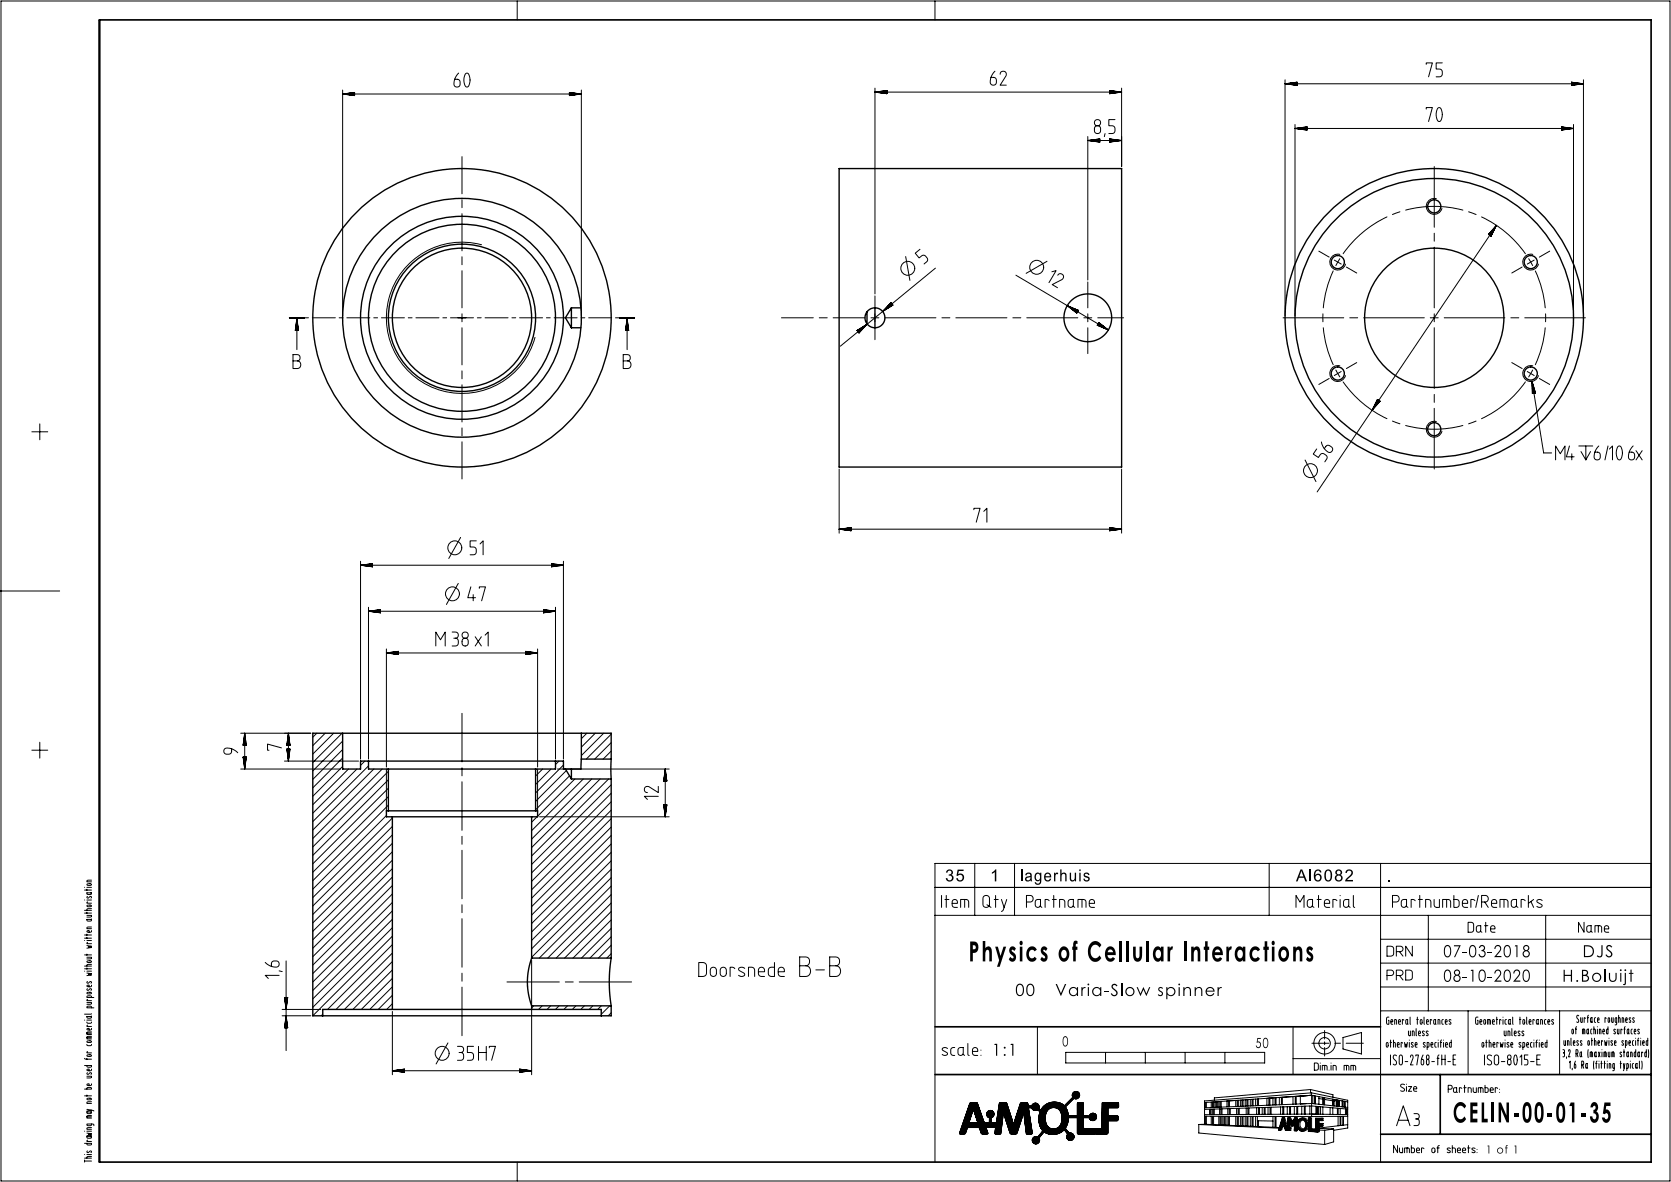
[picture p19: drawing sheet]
<svg xmlns="http://www.w3.org/2000/svg" width="420mm" height="297mm" viewBox="0 0 420 297" stroke-linecap="round" stroke-linejoin="round" font-family="sans-serif">
<defs><g id="words">
<text font-size="7.5" x="243.4" y="241.6">Physics of Cellular Interactions</text>
<text font-size="7.3" x="365.2" y="282">CELIN-00-01-35</text>
<g font-size="4.5">
<text x="265.2" y="250.3">Varia-Slow spinner</text>
<text x="392.6" y="246.7">H.Boluijt</text>
</g>
<g font-size="4.4">
<text x="362.8" y="240.5">07-03-2018</text>
<text x="397.7" y="240.5">DJS</text>
<text x="255.2" y="250.2">00</text>
<text x="362.8" y="246.7">08-10-2020</text>
</g>
<g font-size="4.2">
<text x="237.5" y="221.5">35</text>
<text x="248.9" y="221.5">1</text>
<text x="256.4" y="221.5">lagerhuis</text>
<text x="325.7" y="221.5">Al6082</text>
<text x="348.5" y="221.5">.</text>
</g>
<text font-size="3.7" x="315.5" y="263.3">50</text>
<text font-size="3.5" x="267" y="262.9">0</text>
<text font-size="3" x="373.4" y="289.8">1 of 1</text>
</g></defs>
<g fill="none" stroke="#000" stroke-width=".25">
<path d="M.3 .3h419.5v296.5h-419.5zM114.3 19.9h.6a.88 .88 0 0 1 .7 1.3 .83 .83 0 0 1-1.1 .6 .83 .83 0 0 1-.4-1.2zM115.3 18.4l-1 1.5M117.1 18.5a.69 .69 0 0 1 .7 .1 .69 .69 0 0 1 .2 .7 2.42 2.42 0 0 1-.6 2.6 1.82 1.82 0 0 1-.8-2.3zM130 .3v4.7M235 .3v4.7M249.1 19.4h.6a.88 .88 0 0 1 .7 1.3 .83 .83 0 0 1-1.1 .6 .83 .83 0 0 1-.4-1.2zM250.1 17.9l-1 1.5M251.4 18.7a.78 .78 0 0 1 1-.8 .78 .78 0 0 1 .4 1.2l-1.4 2.3h1.5M358.5 16.2v-.4h1.5l-.9 3.5M362.5 15.8h-1.5v1.6h.7a1.01 1.01 0 0 1 .8 .9 1.01 1.01 0 0 1-.7 1h-.8M86.1 22.6v56.8"/>
<path d="M86.1 23.6h60M86.1 23.6l3 .4M86.7 23.7h2.4M86.7 23.5h2.4M87.1 23.8h2M87.1 23.5h2M87.5 23.8h1.6M87.5 23.4h1.6M87.9 23.9h1.2M87.9 23.4h1.2M88.6 24h.5M88.6 23.3h.5"/>
<path d="M89 24h.1M89 23.2h.1M89.1 23.2v.8M89.1 23.2l-3 .4M116.1 39.4v9.3M143.1 24h.1M143.1 24h.5M143.1 23.8h1.7M143.1 23.8h2.1M143.1 23.7h2.4M143.1 23.2h.1M143.1 23.3h.5"/>
<path d="M143.1 23.3l1.3 .1M143.1 23.4h1.7M143.1 23.5h2.1M143.1 23.5h2.4M143.1 23.2l3 .4M143.1 23.2v.8M144.4 23.9h-1.3M146.1 22.6v56.8M146.1 23.6l-3 .4M219.9 22.1v51.8M219.9 23.1h62M220.1 23.2h2.8"/>
<path d="M220.5 23.2h2.4M220.5 23.1h2.4M220.9 23h2M221.3 23.3h1.6M221.7 23.4h1.2M221.7 22.9h1.2M222 23.4h.9M222 22.9h.9M222.4 23.5h.5M222.4 22.8h.5M222.8 22.8h.1M222.9 22.8v.7l-3-.4"/>
<path d="M222.9 22.8l-3 .3M273.4 34.3v36.1M273.4 35.3h8.5M273.4 35.3l3 .4M273.6 35.3h2.8M274 35.4h2.4M274.4 35.2h2M274.4 35.4h2M274.8 35.1h1.6M274.8 35.5h1.6M275.1 32.4a.82 .82 0 0 1 1-.8 .82 .82 0 0 1 .5 1.2 .81 .81 0 0 1-1 .7 .81 .81 0 0 1-.5-1.1M275.2 35.1h1.2"/>
<path d="M275.5 35h.9M275.5 35.6h.9M275.8 31.6a.78 .78 0 0 1-.6-1.2 .78 .78 0 0 1 1.3 0 .78 .78 0 0 1-.6 1.2M275.9 35.6h.5M276.3 34.9h.1M276.3 35.7h.1M276.4 34.9v.8M276.4 34.9l-3 .4M277.8 33.6l-.2 .7M278.9 23.3h1.7M278.9 23.4h1.3M278.9 23.4h.9"/>
<path d="M278.9 22.8v.7l3-.4M278.9 34.9v.8M278.9 34.9l3 .4M278.9 34.9h.1M278.9 35h.9M278.9 35.1h1.3M278.9 35.1h1.7M278.9 35.2h2M278.9 35.2l2.8 .1M278.9 35.7h.1M278.9 35.6h.5M278.9 35.6h.9"/>
<path d="M278.9 35.4h2M278.9 35.4h2.4M278.9 22.8l3 .3M278.9 22.8h.1M278.9 22.8h.5M278.9 22.9h.9M278.9 22.9h1.3M278.9 23h2M278.9 23.1h2.4M278.9 23.2h2.8M279.4 23.5h-.5M280.2 30.1h-1.5v1.5h.8a1.01 1.01 0 0 1 .8 1 1.01 1.01 0 0 1-.8 1h-.8"/>
<path d="M280.6 35.5h-1.7M281.3 23.2l-2.4 .1M281.9 22.1v19.8M281.9 35.3l-3 .4M323 20.1v59.3M323 21.1h75M323 21.1l3 .3M323.6 21.1h2.4M323.6 21h2.4M324 21.2h2M324 20.9h2M324.3 21.2h1.7"/>
<path d="M324.3 20.9h1.7M324.7 21.3h1.3M324.7 20.8h1.3M325.5 31.3v48.1M325.5 32.3h70M325.5 32.3l3 .4M325.5 32.3l3-.4v.8M325.5 21.4h.5M325.5 20.7h.5M325.7 32.3h2.8M325.9 21.4h.1M325.9 20.7h.1"/>
<path d="M326 20.7v.7M326 20.7l-3 .4M326.1 32.4h2.4M326.5 32.4h2M326.5 32.2h2M326.8 32.5h1.7M326.8 32.1h1.7M327.2 32.1h1.3M327.6 32.6h.9M327.6 32h.9M328 32.6h.5M328 32h.5"/>
<path d="M328.4 32.7h.1M358.5 27.4v-.4h1.5l-.9 3.5M361.4 27.1a.69 .69 0 0 1 .8 .1 .69 .69 0 0 1 .2 .8 2.42 2.42 0 0 1-.6 2.5 1.82 1.82 0 0 1-.8-2.2zM392.5 32.7h.1M392.5 32.6h.5M392.5 32.6h.9M392.5 32.4h2M392.5 32.4h2.4M392.5 31.9l.5 .1M392.5 32h.9M392.5 32.1h1.3M392.5 32.1h1.6"/>
<path d="M392.5 32.2h2M392.5 32.2l2.8 .1M394.1 32.5h-1.6M395 21.4h.1M395 21.4h.5M395 21.2h1.6M395 21.2h2M395 21.1h2.4M395 20.7h.1M395 20.7h.5M395 20.8h1.3M395 20.9h1.6"/>
<path d="M395 20.9h2M395 21h2.4M395 20.7l3 .4M395 20.7v.7M395.5 31.3v48.1M395.5 32.3l-3-.4v.8M395.5 32.3l-3 .4M396.3 21.3h-1.3M398 20.1v59.3M398 21.1l-3 .3M116.1 50.2v2M116.1 53.7v9.3"/>
<path d="M348.6 54.5a28 28 0 0 0-11 9.2M351.9 53.2l-1.9 .7M353.3 52.8a28 28 0 0 1 14.4 0M360.5 41.9v15.2M360.5 58.6v2M361 49.9a2 2 0 0 0-2.4 1.4 2 2 0 0 0 1.4 2.5 2 2 0 0 0 2.4-1.4M369.1 53.2l1.9 .7M372.4 54.5a28 28 0 0 1 11 9.2M374.1 58.9l.7 .4M374.2 58.8l-.1 .1M374.7 58.2l-.5 .8M374.8 59.2v.1"/>
<path d="M375 57.9l-.7 1.1M375 58.9l-.3 .4M375.2 57.6l-.9 1.4M375.3 58.2l-.7 1M375.5 57.4l-1.2 1.6M375.7 57.5l-1.1 1.7 .9-1.4M375.9 57.1l-1.4 2.1M376 56.8l-1.6 2.3M376.1 56.6l-45 67M376.1 56.6l-2 2.3M376.1 56.6l-1.3 2.7M72.7 79.9h2.9"/>
<path d="M74.6 79.9v8M76.6 79.9h.9M78.5 79.9h5.8M85.3 79.9h.9M87.2 79.9h5.8M93.9 79.9h1M95.9 79.9h5.8M102.6 79.9h1M104.5 79.9h5.8M111.3 79.9h1M113.2 79.9h5.8M116.1 64.5v2"/>
<path d="M116.1 68v9.4M116.1 78.9v2M120 79.9h.9M121 61.5a19 19 0 0 0-23.2 13.4 19 19 0 0 0 13.4 23.3 19 19 0 0 0 23.3-13.4M121.9 79.9h5.8M128.7 79.9h.9M130.6 79.9h5.8M137.3 79.9h1M139.3 79.9h5.8M146 79.9h1M148 79.9h5.7M154.7 79.9h1"/>
<path d="M156.6 79.9h2.9M157.6 79.9v8M196.4 79.9h8M205.9 79.9h2M209.4 79.9h8M218.9 79.9h2M219.9 74.4v3M219.9 78.9v2M222.4 79.9h12.8M223 77.5l1.3-1-2 1.5M223.3 76.7l.7-.6-1 .9M223.8 76.1l-.2 .3"/>
<path d="M223.9 76.1l.5 .6-2.6 1.6zM224.1 76.2l-1.6 1.4M224.1 76.3l-1.9 1.5M224.2 76.4l-2.2 1.8M224.3 76.5l-1 .8M224.3 76.6l-.6 .5M224.4 76.7l-.4 .2M227.6 64.5l1.1 5.9M231.2 62.6l-1.2 1 1 1.2 .6-.5a1.01 1.01 0 0 1 1.2 .3 1.01 1.01 0 0 1 .1 1.2l-.6 .5M235.1 67.4l-23.9 19.6M236.7 79.9h2M240.2 79.9h12.9"/>
<path d="M254.6 79.9h2M255.3 69.1l23.3 13.8M258.1 79.9h12.8M263.2 65.7l-5.3 3M264.4 68.3l1-.3-1.7 3M265.9 69.2a.78 .78 0 0 1 1.2-.2 .78 .78 0 0 1-.2 1.3l-2.4 1.2 1.3 .8M268.4 76.9l2.4 1.4M268.7 77.2l2.1 1.2-1.8-1M268.8 77l2.1 1.2-1.8-1M269.6 77.9l1.1 .7-.8-.5M269.9 77.5l1.1 .6-.8-.5M270.2 78.4l.5 .2"/>
<path d="M270.5 78.6l.1 .1M270.6 77.8l.4 .2M270.9 77.9l.1 .1M271 78l-2.7-1.2 2.3 1.9M271 78l-.4 .7M272.4 79.9h2M273.4 70.9v6.5M273.4 78.9v2M275.9 79.9h6.5M322.5 79.9h15.2M331.5 63.1l2.6 1.5M332.5 78.9v2"/>
<path d="M335.1 68.1a28 28 0 0 0-2.5 9.3M335.4 65.4l1.7 1M336.8 65l-1 1.7M336.8 63.9a2 2 0 0 0-2.5 1.4 2 2 0 0 0 1.4 2.5 2 2 0 0 0 2.5-1.4M338.4 67.1l2.6 1.5M339.2 79.9h2M342.7 79.9h15.3M359.5 79.9h2M360.5 62.1v15.3M360.5 78.9v2M363 79.9h15.2M379.7 79.9h2"/>
<path d="M382.6 67.1l-2.6 1.5M383.2 79.9h15.3M384.2 65l1 1.7M385.3 63.9a2 2 0 0 0-2.5 1.4 2 2 0 0 0 1.4 2.5 2 2 0 0 0 2.5-1.4M385.6 65.4l-1.7 1M385.9 68.1a28 28 0 0 1 2.5 9.3M388.5 78.9v2M389.5 63.1l-2.6 1.5M73.6 90.7h1.2a.97 .97 0 0 1 .8 .9 .97 .97 0 0 1-.8 1h-1.2v-3.5h1.1a.8 .8 0 0 1 .7 .8 .8 .8 0 0 1-.7 .8M74.2 83l.4-3 .4 3M74.2 83h.8M74.2 82.9v.1"/>
<path d="M74.3 82.5v.5M74.3 82.2v.8M74.4 81.8v1.2M74.4 81.4v1.6M74.5 80.6v2.4M74.6 80.2v2.8M74.7 80.6v2.4M74.7 81v2M74.8 81.8v1.2M74.9 82.2v.8M75 82.5v.5M75 82.9v.1"/>
<path d="M116.1 82.4v9.3M116.1 93.2v2M116.1 96.7v9.3M156.6 90.7h1.2a.97 .97 0 0 1 .8 .9 .97 .97 0 0 1-.8 1h-1.2v-3.5h1.1a.8 .8 0 0 1 .7 .8 .8 .8 0 0 1-.7 .8M157.2 82.9v.1M157.3 82.5v.5M157.3 82.2v.8M157.4 81.8v1.2M157.5 81v2M157.5 80.6v2.4M157.6 80l.4 3h-.8zM157.6 80.2v2.8"/>
<path d="M157.7 80.6v2.4M157.8 81.4v1.6M157.8 81.8v1.2M157.9 82.2v.8M158 82.5v.5M215.4 83l2.6-1.6-2.1 2.2zM215.5 83h-.1M215.8 82.8l-.3 .3M216 83.6h-.1M216.2 82.6l-.7 .5M216.5 83l-.6 .6 .4-.3M216.8 82.7l-1 .8"/>
<path d="M216.8 82.2l-1.3 1 1-.8M217.3 82.2l-1.6 1.2M217.5 81.7l-1.9 1.6M217.6 81.9l-1.9 1.5M217.8 81.6l-2.1 1.8M219.9 82.4v3M273.4 82.4v6.5M275.8 81.7l.4 .2M275.9 81.6l.7 .5M275.9 81.6l1.1 .6M275.9 81.5l1.4 .9M276 81.4l2 1.3"/>
<path d="M276 81.4l2.4 1.4M276 81.3l2.1 1.3M276.1 81.2l1.7 1.1M276.1 81.2l1.1 .6M276.2 81.1h.1M276.2 81l2.4 1.9M276.2 81l-.4 .7 2.8 1.2M276.6 81.3l-.4-.2 .7 .5M332.6 82.4a28 28 0 0 0 2.5 9.2M334.1 95.1l-2.6 1.5M335.8 93l1 1.7M336.8 91.9a2 2 0 0 0-2.5 1.4 2 2 0 0 0 1.4 2.5 2 2 0 0 0 2.5-1.4"/>
<path d="M337.1 93.4l-1.7 1M337.6 96a28 28 0 0 0 11 9.2M341 91.1l-2.6 1.5M360.5 82.4v15.2M360.5 99.1v2M380 91.1l2.6 1.5M383.4 96a28 28 0 0 1-11 9.2M383.9 93.4l1.7 1M385.1 95.8l2.9 18h2M385.1 95.8l.1 3.1M385.1 95.8l.8 2.9M385.1 96l.4 2.8"/>
<path d="M385.1 96.8l.3 2M385.1 97.2l.3 1.6M385.1 97.6l.2 1.2M385.1 98l.2 .8M385.2 98.7v.2M385.2 93l-1 1.7M385.2 96.4l.4 2.4M385.3 91.9a2 2 0 0 0-2.5 1.4 2 2 0 0 0 1.4 2.5 2 2 0 0 0 2.5-1.4M385.3 96.8l.4 2M385.5 97.1l.3 1.7M385.7 97.9l.1 .8M385.8 98.3l.1 .4"/>
<path d="M385.9 98.6v.1M385.9 98.7l-.7 .2M386.9 95.1l2.6 1.5M388.4 82.4a28 28 0 0 1-2.5 9.2M8 108.5h4M10 106.5v4M116.1 107.5v2M116.1 111v9.4M210.9 117.9v16.1M281.9 117.9v16.1M328 115.6l2.8 5.4M330.9 112.8l-.8 1.3 1.3 .9 .4-.7a1.01 1.01 0 0 1 1.2-.1 1.01 1.01 0 0 1 .5 1.1l-.5 .7"/>
<path d="M332.1 111l.8 1.7M333.4 112a1.05 1.05 0 0 1 1.1 .2 1.05 1.05 0 0 1 .3 1.1 1.23 1.23 0 0 1-1.9-.6zM346 100.8l.3-.4-.5 .8M346.2 100.4l.7 .4-2 2.3zM346.2 100.4v.1M346.4 100.5l-.8 1M346.4 100.5l-.9 1.4M346.4 100.5l-1.1 1.7M346.6 100.6l-1.6 2.3M346.6 100.6l-1.3 2M346.6 100.7l-1.1 1.7M346.7 100.7l-.9 1.4"/>
<path d="M346.8 100.8l-.5 .7M346.8 100.8l-.3 .4M346.9 100.8l-.1 .1M350 105.8l1.9 .7M353.3 106.9a28 28 0 0 0 14.4 0M360.5 102.6v15.3M361 105.9a2 2 0 0 0-2.4 1.4 2 2 0 0 0 1.4 2.5 2 2 0 0 0 2.4-1.4M371 105.8l-1.9 .7M391 115.6v-3.5l1.2 1.9 1.2-1.9v3.5M394.5 112.1l-.8 2.7h2M395.1 114v1.6M396.8 112.1h3.5"/>
<path d="M397.4 113.5l1.2 2.1 1.2-2.1M398.6 112.1v3.5M400.9 113.6h.5a.88 .88 0 0 1 .8 1.3 .83 .83 0 0 1-1.1 .6 .83 .83 0 0 1-.4-1.2zM401.9 112.1l-1 1.5M404.2 112.1l-.8 3.5M404.5 112.8l.8-.7v3.5M406.7 112.2a.69 .69 0 0 1 .8 .1 .69 .69 0 0 1 .2 .7 2.42 2.42 0 0 1-.7 2.6 1.82 1.82 0 0 1-.7-2.3zM409.5 113.6h.6a.88 .88 0 0 1 .8 1.3 .83 .83 0 0 1-1.2 .6 .83 .83 0 0 1-.4-1.2zM410.5 112.1l-1 1.5M411.2 113.2l1.6 2.4M412.8 113.2l-1.6 2.4M115.8 135l-3 5.3"/>
<path d="M119.7 135.9h-1.5v1.5h.7a1.01 1.01 0 0 1 .8 1 1.01 1.01 0 0 1-.7 1h-.8M120.7 136.7l.7-.8v3.5M210.9 133h71M210.9 133l3 .4M211.5 133h2.4M211.5 132.9h2.4M211.9 133.1h2M211.9 132.8h2M212.3 133.1h1.6M212.3 132.8h1.6M212.6 133.2h1.3M212.6 132.7h1.3"/>
<path d="M213 133.2h.9M213.4 132.6h.5M213.8 133.3h.1M213.8 132.6h.1M213.9 132.6v.8M213.9 132.6l-3 .4M244.8 128.1v-.4h1.5l-.9 3.5M247.3 128.5l.7-.8v3.5M278.9 133.3h.1M278.9 133.2h1.3M278.9 133.1h1.7M278.9 133.1h2"/>
<path d="M278.9 133h2.4M278.9 132.6h.1M278.9 132.6h.5M278.9 132.7h1.3M278.9 132.8h1.7M278.9 132.8h2M278.9 132.9h2.4M278.9 132.6l3 .4M278.9 132.6v.8M279.8 133.2l-.9 .1M281.9 133l-3 .4M0 148.5h15"/>
<path d="M90.6 142h51M90.6 141v49.7M90.8 142.1h2.8M91.2 141.9h2.4M91.6 141.9h2M91.6 142.2h2M92 141.8h1.6M92 142.2h1.6M92.4 142.3h1.2M92.6 152.6v38.1M92.6 153.6h47M92.6 153.6l3 .4"/>
<path d="M92.7 141.7h.9M92.7 142.3h.9M92.8 153.6h2.8M93.1 141.7h.5M93.2 153.5h2.4M93.5 141.6h.1M93.5 142.4h.1M93.6 153.7h2M93.6 153.5h2M93.6 141.6v.8l-3-.4M93.6 141.6l-3 .4M94 153.8h1.6"/>
<path d="M94 153.4h1.6M94.4 153.8h1.2M94.7 153.9h.9M94.7 153.3h.9M95.1 153.3h.5M95.5 154h.1M95.5 153.2h.1M95.6 153.2v.8M95.6 153.2l-3 .4M113.6 158.8h.8a.78 .78 0 0 1 .8 .8 .78 .78 0 0 1-.7 .8M115.2 146.6l-3 5.3M118.3 147.5l-.7 2.7h1.9"/>
<path d="M118.9 149.4v1.6M119.4 160l1.6 2.3M120.5 147.8v-.3h1.5l-.9 3.5M121 160l-1.6 2.3M121.9 159.6l.8-.8v3.5M136.6 154h.1M136.6 153.8h1.3M136.6 153.8h1.7M136.6 153.7h2.1M136.6 153.2h.1M136.6 153.3h.5M136.6 153.3h.9"/>
<path d="M136.6 153.4h1.7M136.6 153.5h2.1M136.6 153.5h2.4M136.6 153.2l3 .4M136.6 153.2v.8M137.5 153.9h-.9M138.6 141.6h.1M138.6 141.6l3 .4M138.6 141.6v.8l3-.4M138.6 141.7h.5M138.6 141.7h.9M138.6 141.8h1.7"/>
<path d="M138.6 141.9h2.1M138.6 141.9h2.4M138.6 142.4h.1M138.6 142.3h1.3M138.6 142.2h1.7M138.6 142.2h2.1M139.4 153.6l-2.8 .1M139.5 142.3l-.9 .1M139.6 152.6v38.1M139.6 153.6l-3 .4M141.4 142.1h-2.8M141.6 141v49.7"/>
<path d="M97.1 163.1v29.6M97.1 164.1h38M97.1 164.1l3 .4M97.7 164.1h2.4M97.7 164h2.4M98.1 164.2h2M98.1 163.9h2M98.5 164.2h1.6M98.5 163.9h1.6M98.9 164.3h1.2M98.9 163.8h1.2M99.6 164.4h.5"/>
<path d="M99.6 163.7h.5M100 164.4h.1M100 163.7h.1M100.1 163.7v.8M100.1 163.7l-3 .4M109.5 162.3v-3.5l1.2 2 1.2-2v3.5M114.1 160.4a.99 .99 0 0 1 1.1 .8 .99 .99 0 0 1-.8 1.1h-.8M116.1 179.2v12.2M116.1 161.1a.82 .82 0 0 1 1.1-.7 .82 .82 0 0 1 .5 1.1 .81 .81 0 0 1-1 .8 .81 .81 0 0 1-.6-1.1M116.8 160.4a.78 .78 0 0 1-.5-1.2 .78 .78 0 0 1 1.3 0 .78 .78 0 0 1-.6 1.2M132.1 164.4h.1M132.1 164.4h.5"/>
<path d="M132.1 164.2h1.7M132.1 164.2h2.1M132.1 164.1h2.4M132.1 163.7h.1M132.1 163.7h.5M132.1 163.8h1.3M132.1 163.9h1.7M132.1 163.9h2.1M132.1 164h2.4M132.1 163.7l3 .4M132.1 163.7v.8M133.4 164.3h-1.3"/>
<path d="M135.1 163.1v29.6M135.1 164.1l-3 .4M8 188.5h4M10 186.5v4M58.2 188.1l-.4-.1a.96 .96 0 0 0-1-.1 .96 .96 0 0 0-.5 .9 1.01 1.01 0 0 0 1 .7 1.01 1.01 0 0 0 .9-.8v-.6l1.6 1M60.5 193.2h25.1M61.1 190.2h.8M61.1 190.2l.4 3M61.1 187.2h.8M61.1 187.1v.1M61.1 190.2v.1M61.2 190.2v.9"/>
<path d="M61.2 186.4v.8M61.3 190.2v1.3M61.3 186v1.2M61.3 190.2v1.7M61.3 185.6v1.6M61.4 185.2v2M61.4 190.2v2.1M61.4 190.2l.1 2.8M61.5 184.4v2.8M61.5 184.2v9M61.5 184.2l-.4 3M61.5 184.2l.4 3"/>
<path d="M61.6 184.8v2.4M61.6 190.2v2.5M61.6 185.2v2M61.6 190.2v2.1M61.7 185.6v1.6M61.7 190.2v1.7M61.8 186.4v.8M61.8 190.2v.9M61.8 186.7v.5M61.8 190.2v.5M61.9 187.1v.1M61.9 190.2v.1"/>
<path d="M61.9 190.2l-.4 3M70.7 187.9l-3.5-.9v1.5h.4M71.5 191.2h18.6M72.1 188.2l.1 .5M72.2 186.7v.5M72.2 186.4v.8M72.2 188.2v.9M72.3 186v1.2M72.3 188.2v1.3M72.3 185.6v1.6M72.3 188.2v1.7M72.4 188.2v2.5"/>
<path d="M72.4 184.8v2.4M72.5 184.4v2.8M72.5 188.2v2.8M72.5 184.2v7M72.5 184.2l-.4 3h.8M72.5 184.2l.4 3M72.6 184.8v2.4M72.6 188.2v2.5M72.6 185.2v2M72.6 188.2v2.1M72.7 185.6v1.6M72.7 188.2v1.7"/>
<path d="M72.8 186.4v.8M72.8 188.2v.9M72.8 186.7v.5M72.8 188.2v.5M72.9 187.1v.1M72.9 188.2v.1M72.9 188.2l-.4 3M72.9 188.2h-.8l.4 3M78.1 184.2h-17.6M79.6 184.2l-1 1M81.7 184.2l-3.1 3.2M83.9 184.2l-5.3 5.3"/>
<path d="M86 184.2l-7.4 7.4M86.1 192.6l-7.5 7.5M86.1 190.5l-7.5 7.5M86.1 188.3l-7.5 7.5M86.1 186.2l-7.5 7.5M87.6 193.2l-9 9M89.7 193.2l-11.1 11.1M91.7 191.2l-1.1 1.1M92.6 192.4l-14 14M94 193.2l-15.4 15.4M96.1 193.2l-17.5 17.5M97.1 193.2v10.5"/>
<path d="M97.6 198.1l-19 19M97.6 195.9l-19 19M97.6 193.8l-19 19M116.1 192.9v2M116.1 196.4v12.2M135.1 193.2v10.5M136.4 193.2l-1.8 1.8M138.5 193.2l-3.9 3.9M140.1 193.2h28.1M140.5 191.2l-.9 .9M141.6 192.2l-7 7M142.4 193.6l-7.8 7.8"/>
<path d="M143.1 195l-8.5 8.5M144.5 195.7l-9.4 9.4M146.6 195.7l-13 13M147.5 184.2l-1.4 1.4M148.7 195.7l-15.1 15.1M149.6 184.2l-3.5 3.5M150.8 195.7l-17.2 17.3M151.7 184.2l-5.6 5.7M153 195.7l-19.4 19.4M153.6 199.3l-20 20M153.6 197.2l-20 20M153.6 188.7l-2 2"/>
<path d="M153.6 186.6l-4.1 4.1M153.6 184.5l-6.2 6.2M165.5 197.6v1.6l-2.3-1.5a.79 .79 0 0 0-1.2 .4 .79 .79 0 0 0 .7 1.1M166.8 196.2h.8M166.8 196.1v.1M166.9 195.7v.5M167 195v1.2M167 194.6v1.6M167.1 194.2v2M167.1 193.8v2.4M167.2 193.2v12M167.2 193.2l-.4 3"/>
<path d="M167.2 193.2l.4 3M167.3 193.8v2.4M167.3 194.2v2M167.4 194.6v1.6M167.4 195v1.2M167.5 195.7v.5M167.6 196.1v.1M97.1 204.9l-18.5 18.5M97.6 202.3l-19 19M97.6 200.2l-19 19M98.6 218.3l-20 20M98.6 216.1l-20 20"/>
<path d="M98.6 214l-20 20M98.6 211.9l-20 20M98.6 209.8l-20 20M98.6 207.7l-20 20M98.6 205.5l-20 20M116.1 210.1v2M116.1 213.6v12.2M135 205.2l-1.4 1.4M135.6 205.2h32.6M153.6 218.4l-20 20M153.6 216.3l-20 20M153.6 214.2l-20 20"/>
<path d="M153.6 212.1l-20 20M153.6 209.9l-20 20M153.6 207.8l-20 20M153.6 205.7l-20 20M153.6 203.6l-20 20M153.6 201.4l-20 20M165.5 200.1h-3.5l.7 .8M166.8 202.2h.8M166.8 202.2l.4 3M166.8 202.2v.1M166.9 202.2v.5M166.9 202.2l.1 1.3"/>
<path d="M167 202.2v1.7M167.1 202.2v2.1M167.1 202.2v2.5M167.3 202.2v2.5M167.3 202.2v2.1M167.4 202.2v1.7M167.5 202.2l-.1 1.3M167.5 202.2v.5M167.6 202.2v.1M167.6 202.2l-.4 3M245 217v13M255 217v13"/>
<path d="M319 217v13M347 217v75M21.2 239.9h1.8M21.2 236.3h.1M21.2 235.7h1.8M21.2 234.9h1.8M21.2 229.4h1.8M21.2 228.7h1.8M21.2 226.1h.1M21.2 223.6h1.8M21.2 223h.1M21.8 237.6l1.2 .2-.8 .1 .8 .2-1.2 .1"/>
<path d="M21.8 231h.8a.25 .25 0 0 1 .4 .2 .25 .25 0 0 1-.4 .2h-.6zM21.8 230h1.2l-.1 .4h-1.1M21.8 224.3h.8a.25 .25 0 0 1 .4 .3 .25 .25 0 0 1-.4 .2l-.7-.1zM21.8 223.4v.4M21.8 229.2v.3M21.8 234.7v.3M21.8 235.5v.3M21.8 239.7v.4M21.8 236.3h1.2M21.8 226.1h1.2M21.8 223h1.2M21.9 227.5l.7-.1a.25 .25 0 0 1 .4 .2 .25 .25 0 0 1-.4 .2h-.6z"/>
<path d="M21.9 222.2l.7-.1a.25 .25 0 0 1 .4 .2 .25 .25 0 0 1-.4 .2l-.6-.1zM22 225.2a.24 .24 0 0 0-.1 .4 .24 .24 0 0 0 .4 0l.3-.3a.24 .24 0 0 1 .3 0 .24 .24 0 0 1 0 .4M22 236.8l-.2 .3h1.2M22 226.6l-.2 .3h1.2M23 233.8l-.1 .4-.7 .1a.25 .25 0 0 1-.4-.3 .25 .25 0 0 1 .4-.2h.2v.5M23 232.9h-.9l-.3 .2v.3h1.2M23 228.3l-1 .1-.2 .3M23 221.2h-.9l-.3 .1v.3h1.2M23 230.9l-.2 .2M23 224.2l-.2 .2M98.6 239.5l-14.1 14.1M98.6 237.4l-16.3 16.2"/>
<path d="M98.6 235.2l-20 20M98.6 233.1l-20 20M98.6 231l-20 20M98.6 228.9l-20 20M98.6 226.8l-20 20M98.6 224.6l-20 20M98.6 222.5l-20 20M98.6 220.4l-20 20M116.1 227.3v2M116.1 230.8v12.2M153.6 239.6l-1.1 1.1M153.6 237.5l-3.2 3.2"/>
<path d="M153.6 235.4l-5.3 5.3M153.6 233.3l-7.4 7.4M153.6 231.1l-9.6 9.6M153.6 229l-11.7 11.7M153.6 226.9l-13.8 13.8M153.6 224.8l-15.9 15.9M153.6 222.7l-18.1 18M153.6 220.5l-20 20M235 230h180M235 223h180M235 223h180v-6h-180v75M236.7 225v3"/>
<path d="M237.5 226h1M237.8 225v3M239.3 227h1.3a.71 .71 0 0 0-.2-.8 .71 .71 0 0 0-.9 0l-.2 .4 .1 1.1 .4 .3h.8M241.5 228v-2l1.8 .2 .2 .4v1.4M242.5 226v2M247.2 225.3a.85 .85 0 0 1 .9-.3 .85 .85 0 0 1 .6 .7v1.6a.83 .83 0 0 1-.8 .7 .83 .83 0 0 1-.8-.7zM248.1 227.3l1 .7M249.9 226h1M250.2 225v3M251.7 226l.7 2M253 226l-.8 2.6-.5 .4M258 226.6h1a.83 .83 0 0 0 .7-.8 .83 .83 0 0 0-.7-.8h-1v3"/>
<path d="M260.4 226.2l.4-.2h.7v1.3a.66 .66 0 0 1-.6 .7 .66 .66 0 0 1-.7-.7zM261.4 227.7l.5 .3M263.7 226.3l-.4-.3h-.6v2M264.5 226h1M264.9 225v3M266.3 228v-2h.9l.4 .3 .1 1.7M268.6 226.2l.5-.2h.7v1.3a.66 .66 0 0 1-.7 .7 .66 .66 0 0 1-.6-.7zM269.7 227.7l.4 .3M270.9 228v-2l1.8 .2 .3 .4v1.4M272 226v2M273.8 227h1.3a.71 .71 0 0 0-.2-.8 .71 .71 0 0 0-.9 0l-.2 .4 .1 1.1 .3 .3h.9M325.7 228v-3l1.1 1.7 1-1.7v3"/>
<path d="M328.8 226.2l1.1-.2v1.3a.66 .66 0 0 1-.7 .7 .66 .66 0 0 1-.6-.7v-.7zM329.8 227.7l.4 .3M331.1 226h1M331.4 225v3M332.9 227h1.3a.71 .71 0 0 0-.2-.8 .71 .71 0 0 0-.9 0l-.2 .4 .1 1.1 .4 .3h.8M336 226.3l-.4-.3h-.6v2M336.8 226v2M336.8 225v.1M337.8 226.2l.5-.2h.7v1.3a.66 .66 0 0 1-.7 .7 .66 .66 0 0 1-.6-.7zM338.9 227.7l.5 .3M340.2 225v2.7l.3 .3M347 236h68"/>
<path d="M348.6 237.8h1.1l.5 .3 .1 1.6-.3 .4-1.4 .1zM350 226.6h1a.83 .83 0 0 0 .7-.8 .83 .83 0 0 0-.7-.8h-1v3M351 239.1h.9a.68 .68 0 0 0 .7-.7 .68 .68 0 0 0-.7-.6h-.9v2.4M351.8 239.1l.8 1.1M352.4 226.2l1.1-.2v1.3a.66 .66 0 0 1-.6 .7 .66 .66 0 0 1-.7-.7v-.7zM353.4 227.7l.5 .3M355 237.8v2.4l-1.7-2.4v2.4M355.7 226.3l-.4-.3h-.6v2M356.5 226h1M356.9 225v3M358.3 228v-2h.8l.4 .2 .2 1.8M359 230v24"/>
<path d="M360.5 226v1.5l.2 .3 .4 .2M361.8 226v2h-.6M362.6 228v-2l1.8 .2 .2 .4v1.4M363.6 226v2M365.4 225v3l1-.1 .4-.5-.1-1.1-.4-.3h-.9M367.6 227h1.3a.71 .71 0 0 0-.2-.8 .71 .71 0 0 0-.9 0l-.2 .4 .1 1.1 .3 .3h.9M369 231.8h.9l.4 .3 .1 1.6-.4 .5-1 .1zM370.7 226.3l-.4-.3h-.6v2M371.2 232.8l1-.2v1.1a.55 .55 0 0 1-.6 .6 .55 .55 0 0 1-.5-.6zM371.6 225l-.7 3M372.1 234l.4 .3M372.4 226.6h1a.83 .83 0 0 0 .7-.8 .83 .83 0 0 0-.7-.8h-1v3"/>
<path d="M373.1 232.6h.9M373.2 226.6l.9 1.4M373.4 231.8v2.5M374.7 233.4h1.1v-.3a.55 .55 0 0 0-.6-.5 .55 .55 0 0 0-.5 .5l.1 1 1 .2M374.9 227h1.3a.71 .71 0 0 0-.2-.8 .71 .71 0 0 0-.9 0l-.2 .4 .1 1.1 .4 .3h.8M378 226v2M378.3 226h-1.3v2M378.4 226l.4 .2 .2 .3v1.5M380 226.2l.4-.2h.8v1.3a.66 .66 0 0 1-.7 .7 .66 .66 0 0 1-.7-.7zM381.1 227.7l.4 .3M383.3 226.3l-.3-.3h-.7v2M384.1 225v3"/>
<path d="M384.8 226.5l.7 1.5M385.5 226l-1.4 1M387.6 226.3a.66 .66 0 0 0-.8-.4 .66 .66 0 0 0-.4 .8l1 .5a.46 .46 0 0 1 .1 .7 .46 .46 0 0 1-.6 .1l-.6-.3M388.5 230v24M398.1 231.8v2.5l-1.3-2.5v2.5M399 232.7l.9-.1v1.1a.55 .55 0 0 1-.5 .6 .55 .55 0 0 1-.6-.6zM399.8 234l.4 .3M401.7 232.6v1.7M402 232.6h-1.1v1.7M402 232.6l.5 .4 .1 1.3M403.2 233.4h1.2v-.3a.55 .55 0 0 0-.6-.5 .55 .55 0 0 0-.6 .5l.2 1 1 .2M21.3 256.3h.1"/>
<path d="M21.3 244h.1M21.3 243.4h1.7M21.3 242.7h1.7M21.8 240.5h1.2l-.1 .4h-1.1M21.8 256.8l.1 .2 .3 .1h.7l.1-.3M21.8 255.4h.8a.25 .25 0 0 1 .4 .2 .25 .25 0 0 1-.4 .2h-.7zM21.8 251.9h1.2l-.2 .4h-1M21.8 244.5l1.2 .2-.8 .1 .8 .2-1.2 .1M21.8 243.2v.3M21.8 259.6h1.2M21.8 256.3h1.2M21.8 244h1.2"/>
<path d="M21.9 249.4l.7-.1a.25 .25 0 0 1 .4 .2 .25 .25 0 0 1-.4 .2h-.6zM21.9 241.5l.7-.1a.25 .25 0 0 1 .4 .2 .25 .25 0 0 1-.4 .2h-.6zM22 248.4a.24 .24 0 0 0-.1 .4 .24 .24 0 0 0 .4 0l.3-.3a.24 .24 0 0 1 .3 0 .24 .24 0 0 1 0 .3M22 246.6a.24 .24 0 0 0-.1 .4 .24 .24 0 0 0 .4 0l.3-.3a.24 .24 0 0 1 .3 0 .24 .24 0 0 1 0 .4M22 257.6l-.2 .3h1.2M22 251.1l-.2 .3h1.2M23 259.3h-.9l-.3 .2v.4h1.2M23 258.4l-.1 .4h-.7a.25 .25 0 0 1-.4-.2 .25 .25 0 0 1 .4-.2h.2v.4M23 254.7l-1.7 .1M23 253.2v-.2l-.3-.2-.9 .2v.2h1.8M23 250.6v-.2l-.3-.2-.9 .2v.2h1.8M23 247.5l-.1 .4-.7 .1a.25 .25 0 0 1-.4-.3 .25 .25 0 0 1 .4-.2h.2v.5"/>
<path d="M23 242.3l-1 .1-.2 .3M23 255.3l-.2 .1M66.7 241.8l1.5 1M68.4 241.7l.3-.2a.98 .98 0 0 1 1.5 .7 1.05 1.05 0 0 1-1.7 .7l-.3-.1zM70.2 245.1h-3.5l.7 .8M70.2 244l.7 .1M70.9 255.2h7.2M70.9 253.6h9.7M71.5 250.6h.8l-.4 3zM71.5 250.6v.1M71.5 258.1v.1M71.6 250.6v.5"/>
<path d="M71.6 257.7v.5M71.6 250.6v.9M71.6 257.4v.8M71.7 250.6v1.3M71.7 257v1.2M71.7 250.6l.1 2.1M71.8 256.2v2M71.8 250.6v2.5M71.8 255.8v2.4M71.9 241.5v22.5M71.9 255.2l.4 3h-.8zM71.9 250.6v2.8"/>
<path d="M71.9 255.4v2.8M72 255.8v2.4M72 250.6v2.5M72.1 250.6v1.7M72.1 256.6v1.6M72.1 250.6v1.3M72.1 257v1.2M72.2 250.6v.9M72.2 257.4v.8M72.2 257.7v.5M72.3 250.6l-.1 .5M81.1 254.9l-.4 .3"/>
<path d="M98.6 254.1v15.9M98.6 252.2l-1.4 1.4M98.6 250.1l-3.5 3.5M98.6 248l-5.7 5.6M98.6 245.8l-7.8 7.8M98.6 243.7l-9.9 9.9M98.6 241.6l-12 12M116.1 248v12.2M116.1 244.5v2M127.4 246.7h13.2M133.6 241.2v28.8M134.2 252.7l-.6 .6"/>
<path d="M136.3 252.7l-.9 .9M138.4 252.7l-.9 .9M140.5 252.7l-.9 .9M142.1 246.7h2M142.6 252.7l-.9 .9M144.8 252.7l-.9 .9M145.6 246.7h13.2M146.9 252.7l-.9 .9M149 252.7l-.9 .9M151.1 252.7l-.9 .9M153.2 252.7l-2.1 2.2M153.6 254.5l-.7 .7"/>
<path d="M175.6 241.9h1.3l.6 .5 .1 2.1-.2 .5-.4 .3-1.4 .1zM178.7 243.3l.6-.3a.75 .75 0 0 1 .8 .8v.8a.77 .77 0 0 1-.8 .8 .77 .77 0 0 1-.8-.8zM181.2 243.3l.6-.3a.75 .75 0 0 1 .8 .8v.8a.77 .77 0 0 1-.8 .8 .77 .77 0 0 1-.8-.8zM184.7 243.4l-.5-.3-.7-.1v2.4M187.2 243.3l-.9-.3a.5 .5 0 0 0-.6 .3 .5 .5 0 0 0 .2 .6l1 .6a.53 .53 0 0 1 .2 .7 .53 .53 0 0 1-.8 .2l-.7-.3M188.1 245.4v-2.4h.8a.75 .75 0 0 1 .8 .8v1.6M190.6 244.2h1.6a.83 .83 0 0 0-.3-1 .83 .83 0 0 0-1 0l-.3 .5v.9a.75 .75 0 0 0 .8 .8h.8M194.7 241.9v3.5h-.8a.75 .75 0 0 1-.8-.8v-.8a.75 .75 0 0 1 .8-.8h.8M195.6 244.2h1.6a.83 .83 0 0 0-.3-1 .83 .83 0 0 0-1 0l-.3 .5v.9a.75 .75 0 0 0 .8 .8h.8M201 242.7h1.6a1.36 1.36 0 0 1 1.1 1.3 1.36 1.36 0 0 1-1.1 1.4h-1.6v-4.9h1.5a1.13 1.13 0 0 1 1 1.1 1.13 1.13 0 0 1-1 1.1M205.1 243.7h2.1M208.5 242.7h1.6a1.36 1.36 0 0 1 1.2 1.3 1.36 1.36 0 0 1-1.2 1.4h-1.6v-4.9h1.6a1.13 1.13 0 0 1 .9 1.1 1.13 1.13 0 0 1-.9 1.1"/>
<path d="M260.7 258v12M325 258v12M332.9 258.9v2.2M347 254h68M347 248h68M347 242h68M348.6 245.1h1a.68 .68 0 0 0 .7-.7 .68 .68 0 0 0-.7-.6h-1v2.4M349.1 255.6h-.4l-.2 .3v1.1l.3 .4h.3l-.1-1M349.6 256.8h.5v-.2a.27 .27 0 0 0-.3-.4 .27 .27 0 0 0-.2 .4v.6l.5 .2M350.6 257.4v-1.2l.4 .1v1.1M351 245.1h.9a.68 .68 0 0 0 .7-.7 .68 .68 0 0 0-.7-.6h-.9v2.4M351.5 256.8h.5v-.2a.27 .27 0 0 0-.2-.4 .27 .27 0 0 0-.3 .4l.1 .6 .4 .2"/>
<path d="M351.8 245.1l.8 1.1M352.8 256.4l-.3-.2v1.2M353.3 243.8h1.1l.5 .3 .1 1.6-.3 .4-1.4 .1zM353.4 256.2h.4v.8a.27 .27 0 0 1-.2 .4 .27 .27 0 0 1-.3-.4zM353.8 257.2l.1 .2M354 259.1v.9l.2 .2h.3v-1.1M354.4 255.6l.1 1.8M355.9 258.4l.2 1.8M356.1 256.2h.4M356.2 255.6v1.8M356.5 259.6h.5v-.1a.27 .27 0 0 0-.2-.4 .27 .27 0 0 0-.3 .4l.1 .7h.4M357.1 256.2l.3 .1v.7a.27 .27 0 0 1-.2 .4 .27 .27 0 0 1-.2-.4z"/>
<path d="M357.9 255.6l.2 1.8M358 259.2a.26 .26 0 0 0-.4-.1 .26 .26 0 0 0 0 .4l.3 .3a.26 .26 0 0 1 0 .4 .26 .26 0 0 1-.4-.1M358.5 256.8h.5v-.2a.27 .27 0 0 0-.2-.4 .27 .27 0 0 0-.3 .4l.1 .7 .4 .1M359 259.2a.26 .26 0 0 0-.4-.1 .26 .26 0 0 0 0 .4l.3 .3a.26 .26 0 0 1 0 .4 .26 .26 0 0 1-.4-.1M359.9 256.4l-.4-.2v1.2M360.5 256.2h.3v.8a.27 .27 0 0 1-.2 .4 .27 .27 0 0 1-.2-.4zM360.8 257.2l.2 .2M361.4 257.4v-1.2l.5 .1v1.1M362.8 256.2h-.3l-.1 .3 .1 .7 .3 .2M363.3 256.8h.4v-.2a.27 .27 0 0 0-.2-.4 .27 .27 0 0 0-.2 .4v.6l.4 .2M364.7 256.3a.26 .26 0 0 0-.4-.1 .26 .26 0 0 0 0 .4l.3 .3a.26 .26 0 0 1 0 .4 .26 .26 0 0 1-.4-.1M369 254v16"/>
<path d="M371.5 255.6h-.4l-.2 .3v1.1l.3 .4h.3l-.1-1M372 256.8h.4v-.2a.27 .27 0 0 0-.2-.4 .27 .27 0 0 0-.2 .4v.6l.4 .2M373 256.2l.4 .1v.7a.27 .27 0 0 1-.2 .4 .27 .27 0 0 1-.3-.4zM373.9 257.4v-1.2l.6 .1 .1 1.1M374.3 256.2v1.2M375.1 256.8h.5v-.2a.27 .27 0 0 0-.3-.4 .27 .27 0 0 0-.2 .4l.1 .6 .4 .2M376.1 256.2h.3M376.2 255.6v1.8M377.3 256.4l-.4-.2v1.2M377.8 255.6h.1M377.8 256.2v1.2M378.1 259.1v.9l.2 .2"/>
<path d="M378.5 259.1v1.1h-.2M378.6 256.2h-.2l-.1 .3v.7l.3 .2M379.2 256.2h.4v.8a.27 .27 0 0 1-.2 .4 .27 .27 0 0 1-.3-.4zM379.6 257.2l.1 .2M380 258.4l.1 1.8M380.2 255.6l.1 1.8M380.6 259.6h.5v-.1a.27 .27 0 0 0-.3-.4 .27 .27 0 0 0-.2 .4l.1 .7h.4M381.9 256.2h.4M382 255.6v1.8M382 259.2a.26 .26 0 0 0-.3-.1 .26 .26 0 0 0-.1 .4l.4 .3a.26 .26 0 0 1 0 .4 .26 .26 0 0 1-.4-.1M382.9 256.2l.3 .1v.7a.27 .27 0 0 1-.2 .4 .27 .27 0 0 1-.2-.4zM383 259.2a.26 .26 0 0 0-.4-.1 .26 .26 0 0 0 0 .4l.3 .3a.26 .26 0 0 1 0 .4 .26 .26 0 0 1-.4-.1"/>
<path d="M383.7 255.6l.1 1.8M384.3 256.8h.5v-.2a.27 .27 0 0 0-.2-.4 .27 .27 0 0 0-.3 .4l.1 .6 .4 .2M385.7 256.4l-.4-.2v1.2M386.3 256.2h.3v.8a.27 .27 0 0 1-.2 .4 .27 .27 0 0 1-.3-.4zM386.6 257.2l.1 .2M387.2 257.4v-1.2l.5 .2v1M388.6 256.2h-.3l-.1 .3 .1 .7 .3 .2M389 256.8h.5v-.2a.27 .27 0 0 0-.2-.4 .27 .27 0 0 0-.3 .4l.1 .7 .4 .1M390.5 256.3a.26 .26 0 0 0-.4-.1 .26 .26 0 0 0 0 .4l.3 .3a.26 .26 0 0 1 0 .4 .26 .26 0 0 1-.4-.1M392 254v16M395.2 258.7h.2l.1 .7a.25 .25 0 0 1-.3 .4 .24 .24 0 0 1-.1-.4zM396 258.6h.3"/>
<path d="M396.3 258l-.2 .3v1.5M396.8 255.3a.3 .3 0 0 0-.4-.1 .3 .3 0 0 0-.1 .4l.4 .6a.36 .36 0 0 1 .1 .5 .36 .36 0 0 1-.5 .1M397.3 255.7v.9l.2 .3h.2v-1.2M397.7 259.8v-1.2l.6 .1 .1 1.1M398 258.6v1.2M398.5 255.9l-.3-.2v1.2M398.9 258.7l.3-.1v.8a.24 .24 0 0 1-.2 .4 .24 .24 0 0 1-.2-.4zM399 255.7h.3M399.2 259.6l.1 .2M399.3 255.1l-.2 .4v1.4M399.8 255.8l.3-.1v.8a.24 .24 0 0 1-.2 .4 .24 .24 0 0 1-.2-.4zM400.1 256.7l.2 .2"/>
<path d="M400.1 258.6l-.3 .4 .1 .7 .2 .1M400.6 258.6l.4 .1v1.1M400.6 258v1.8M401 255.7l-.3 .4 .1 .7 .2 .1M401.5 258h.1M401.5 258.6v1.2M401.5 256.3h.4v-.2a.24 .24 0 0 0-.2-.4 .24 .24 0 0 0-.2 .4l.1 .7 .3 .1M402 259.8v-1.2l.3 .1 .1 1.1M402.9 259.2h.4v-.2a.25 .25 0 0 0-.3-.4 .24 .24 0 0 0-.1 .4v.7l.4 .1M403.7 255.9l-.3-.2v1.2M404.2 258v1.8h-.3l-.1-.9 .1-.3h.3M404.3 255.8h.2l.1 .7a.25 .25 0 0 1-.3 .4 .24 .24 0 0 1-.1-.4z"/>
<path d="M405.1 255.7v.9l.2 .3h.2v-1.2M406 258.7a.23 .23 0 0 0-.3 0 .23 .23 0 0 0 0 .3l.3 .3a.23 .23 0 0 1 0 .4 .23 .23 0 0 1-.4-.1M406.4 256.9h-.3l-.1-.3 .1-.9h.3v1.5l-.1 .3h-.3M406.5 258.6v.9l.2 .3h.2v-1.2M406.8 255.7l.4 .2v1M406.8 255.1v1.8M407.7 258.8l-.3-.2v1.2M407.7 256.9v-1.2l.4 .1v1.1M408.2 258.6h.3M408.5 258l-.2 .3v1.5M408.6 256.3h.4v-.2a.24 .24 0 0 0-.2-.4 .24 .24 0 0 0-.2 .4l.1 .7 .3 .1M409.1 258.7l.3-.1v.8a.25 .25 0 0 1-.3 .4 .24 .24 0 0 1-.1-.4z"/>
<path d="M409.3 259.6l.2 .2M409.9 255.9a.23 .23 0 0 0-.4-.1 .23 .23 0 0 0 .1 .4l.2 .3a.23 .23 0 0 1 .1 .3 .23 .23 0 0 1-.4 0M410.3 258.6l-.3 .4v.7l.3 .1M410.8 259.2h.4v-.2a.25 .25 0 0 0-.3-.4 .24 .24 0 0 0-.1 .4v.7l.4 .1M410.8 255.9a.23 .23 0 0 0-.4-.1 .23 .23 0 0 0 0 .4l.3 .3a.23 .23 0 0 1 0 .3 .23 .23 0 0 1-.3 0M412 258.7a.23 .23 0 0 0-.3 0 .23 .23 0 0 0 0 .3l.3 .3a.23 .23 0 0 1 0 .4 .23 .23 0 0 1-.4-.1M21.3 273.7h1.7v-.3l-.9-.2-.2 .2-.1 .3M21.3 267.7h1.7v.3l-.9 .1-.2-.1-.1-.3M21.3 265.9l.3 .2h1.4M21.3 275.4h1.7M21.8 279.4h.8a.25 .25 0 0 1 .4 .2 .25 .25 0 0 1-.4 .2h-.7zM21.8 278.7l1.8 .5"/>
<path d="M21.8 270.4h1.2l-.2 .4-1 .1M21.8 262.4l.1 .2 .3 .2 .7-.1 .1-.3M21.8 265.9v.4M21.8 275.1v.4M21.8 260.7h1.2M21.9 276l.7-.1a.25 .25 0 0 1 .4 .3 .25 .25 0 0 1-.4 .2l-.6-.1zM21.9 265.1l.7-.1a.25 .25 0 0 1 .4 .2 .25 .25 0 0 1-.4 .3l-.6-.1zM21.9 261.6l.7-.1a.25 .25 0 0 1 .4 .2 .25 .25 0 0 1-.4 .3l-.6-.1zM22 269.5a.24 .24 0 0 0-.1 .4 .24 .24 0 0 0 .4 0l.3-.3a.24 .24 0 0 1 .3 0 .24 .24 0 0 1 0 .4M22 264.2l-.2 .4h1.2M23 276.8h-.9l-.3 .2v.3h1.2M23 272.3l-.1 .4-.7 .1a.25 .25 0 0 1-.4-.3 .25 .25 0 0 1 .4-.2h.2v.5"/>
<path d="M23 268.6l-.1 .4-.7 .1a.25 .25 0 0 1-.4-.3 .25 .25 0 0 1 .4-.2h.2v.5M23 260.4h-.9l-.3 .2v.5h1.2M23 279.3l-.2 .1M23 279l-1.2 .2M98.6 269h35M98.6 269l3 .4M98.6 269l3-.4v.8M98.8 269h2.8M99.2 269.1h2.4M99.2 269h2.4M99.6 269.2h2M100 268.9h1.6"/>
<path d="M100.4 269.3h1.2M100.4 268.8h1.2M100.7 269.3h.9M100.7 268.8h.9M101.1 269.4h.5M101.1 268.7h.5M101.5 269.4h.1M112.6 262l-3 5.3M115 262.9h.8a.78 .78 0 0 1 .7 .8 .78 .78 0 0 1-.7 .8M115.4 264.5a.99 .99 0 0 1 1.1 .8 .99 .99 0 0 1-.7 1.1h-.8M119 262.9h-1.5v1.6h.7a1.01 1.01 0 0 1 .8 .9 1.01 1.01 0 0 1-.7 1h-.8M120.3 264.5h1.9"/>
<path d="M120.3 262.9v3.5M122.2 262.9v3.5M123 263.3v-.4h1.5l-.9 3.5M130.6 269.4h.1M130.6 269.4h.5M130.6 269.3h.9M130.6 269.3h1.3M130.6 269.1h2.4M130.6 268.7h.5M130.6 268.8h.9M130.6 268.8h1.3M130.6 268.9h1.7"/>
<path d="M130.6 268.9l2.4 .1M130.6 269h2.8M132.7 269.2h-2.1M133.6 269l-3-.4v.8M133.6 269l-3 .4M238.2 263.5a.66 .66 0 0 0-.8-.4 .66 .66 0 0 0-.5 .8l1 .5a.46 .46 0 0 1 .1 .7 .46 .46 0 0 1-.6 .1l-.6-.3M240 263.2a.76 .76 0 0 0-1 .6v.9a.76 .76 0 0 0 1 .5M240.9 263.4l.5-.2h.7v1.3a.66 .66 0 0 1-.7 .7 .66 .66 0 0 1-.6-.7zM242 264.9l.5 .3M243.3 262.2v2.7l.3 .3M243.9 277.1h1.7l1.6 4.4a.75 .75 0 0 0 1.1 .6h1.2a.73 .73 0 0 0 .9-.1 .73 .73 0 0 0 .2-.8l.5-3.6a.63 .63 0 0 1 .3-.6 .63 .63 0 0 1 .7 .1 .84 .84 0 0 1 .9 0 .84 .84 0 0 1 .3 .9l1.5 4.8 1.3-4.4a1.32 1.32 0 0 1 .7-1.3 1.32 1.32 0 0 1 1.5 .3l1.2 7.4-.2 .1h-1.3l-.7-5.7-1.4 4.8a.91 .91 0 0 1-.4 .9 .91 .91 0 0 1-.9 0h-.1a.54 .54 0 0 1-.7-.6l-1.6-5.1-.7 5.7h-1.4l.1-1.4-.2-.2h-2.1l.4 1.4a1.19 1.19 0 0 1-1.3 .2 1.19 1.19 0 0 1-.7-1.1l-.3-.5h-1.9a.95 .95 0 0 0-1.3 1.1 .8 .8 0 0 1-1.2 .5h-.4v-.2zM244 277.1l-.3 .2"/>
<path d="M244.1 277.1l-.4 .3M244.1 277.1l-.5 .5M244.2 277.1l-.6 .6M244.3 279.8l-2.2 2.3M244.3 279.7l-2.1 2.2M244.4 279.6l-2.2 2.2M244.4 277.1l-.9 .8M244.4 279.5l-2.2 2.2M244.4 264.2h1.3a.71 .71 0 0 0-.2-.8 .71 .71 0 0 0-.9 0l-.2 .4 .1 1.1 .4 .3h.8M244.4 277.1l-.9 .9M244.5 279.3l-2.2 2.3M244.5 279.2l-2.2 2.1"/>
<path d="M244.5 277.1l-1 1M244.5 279.1l-2.1 2.1M244.6 277.1l-1.2 1.1M244.6 278.9l-2.2 2.2M244.7 278.7l1.1 3.4h-2.3zM244.7 277.1l-1.4 1.3M244.8 277.1l-1.5 1.4M244.9 277.1l-1.6 1.5M244.9 277.1l-1.7 1.6M245.1 277.1l-1.9 1.9M245.1 277.1l-2 2M245.2 277.1l-2.1 2.1"/>
<path d="M245.3 277.1l-2.3 2.2M245.4 277.1l-2.4 2.4M245.5 277.1l-2.6 2.5M245.5 277.1l-2.6 2.6M245.6 277.1l-2.7 2.7M245.6 277.1l-2.8 2.9M245.7 277.2l-3 2.9M245.7 277.3l-3 3M245.8 277.5l-3.2 3.2M245.8 277.5l-3.3 3.3M245.8 277.6l-3.3 3.3M245.8 277.6l-1.1 1.2"/>
<path d="M245.9 277.8l-1.2 1.1M245.9 277.9l-1.1 1.1M246 278.1l-1.2 1M246 278.1l-1.1 1.2M246 278.2l-1.1 1.2M246 278.3l-1.1 1.1M246.1 278.3l-1.2 1.2M246.1 278.4l-1.2 1.2M246.1 278.5l-1.1 1.1M246.1 278.5l-1.1 1.2M246.1 278.6l-1.1 1.1M246.2 278.6l-1.1 1.3 1.1-1.2"/>
<path d="M246.2 278.8l-1.1 1.2M246.2 278.9l-1.1 1.1M246.3 278.9l-1.2 1.2M246.3 279l-1.1 1.2 1.1-1.1M246.3 279.1l-1.1 1.2M246.3 279.2l-1.1 1.2M246.4 279.3l-1.2 1.1M246.4 279.3l-1.2 1.2M246.4 279.4l-1.1 1.1M246.4 279.4l-1.1 1.2M246.5 279.6l-1.2 1.2M246.5 279.7l-1.1 1.2"/>
<path d="M246.6 263.8v.1M246.6 265.1v.1M246.6 279.8l-1.2 1.2M246.6 279.9l-1.2 1.2M246.6 279.9l-1.1 1.3M248.3 279.3a.93 .93 0 0 1 1-.2 .93 .93 0 0 1 .6 .8 1.07 1.07 0 0 1-.8 1l-.1 2.2h-.2l-.2-2.3a.94 .94 0 0 1-.3-1.5zM248.4 279.2l-.3 .2M248.7 279l-.7 .7M248.8 279l-.8 .8M248.8 279l-.8 .9M248.9 279l-.9 .9M249 279l-1 1.1"/>
<path d="M249.1 279l-1.1 1.1M249.2 279l-1.2 1.2M249.2 279.1l-1.2 1.1M249.4 279.1l-1.3 1.3M249.4 279.2l-1.3 1.2M249.5 279.2l-1.3 1.3M249.5 279.2l-1.3 1.4M249.6 279.3l-1.3 1.3 1.3-1.3M249.6 279.4l-1.3 1.3M249.7 279.4l-1.3 1.3M249.7 279.5l-1.3 1.3M249.7 279.5l-1.2 1.3"/>
<path d="M249.8 279.6l-1.3 1.2M249.8 279.7l-1.1 1.2 1.1-1.2M249.8 279.8l-1.1 1.1M249.8 279.8l-1.1 1.3M249.8 280l-1.1 1.2M250.8 279.4l2.3-2.1-2.3 2.2M251.3 277.1l-.1 .1M251.4 277.1l-.2 .2M251.5 277.1l-.4 .3M251.6 277.1l-.5 .5M251.7 277.1l-.6 .6M251.8 277.1l-.7 .6"/>
<path d="M251.9 277.1l-.8 .7M252 277.1l-.9 .9M252.1 277.1l-1.1 1M252.1 280l-1.6 1.7M252.1 279.9l-1.6 1.6M252.1 277.1l-1.1 1.1M252.1 279.8l-1.6 1.6M252.1 279.7l-1.6 1.6M252.2 279.6l-1.6 1.6M252.2 279.5l-1.6 1.6M252.2 279.4l-1.6 1.6M252.2 279.3l-1.6 1.6"/>
<path d="M252.2 277.1l-1.2 1.1M252.4 277.1l-1.4 1.3M252.4 277.1l-1.4 1.4M252.5 277.1l-1.5 1.5M252.6 277.1l-1.6 1.6M252.7 277.1l-1.8 1.7M252.8 277.1l-1.9 1.8M252.8 277.1l-1.9 1.9M252.9 277.1l-2 2M253 277.1l-2.1 2.1M253 277.2l-2.1 2.1M253.1 277.3l-2.3 2.4"/>
<path d="M253.1 277.4l-2.3 2.3M253.1 277.5l-2.3 2.3M253.1 277.5l-2.3 2.5M253.2 277.6l-2.5 2.5M253.2 277.7l-2.5 2.5M253.2 277.8l-2.5 2.6M253.3 277.9l-2.6 2.6M253.3 278.1l-2.7 2.7M253.4 278.2l-1.2 1.1M253.4 278.3l-1.1 1.1M253.4 278.3l-1.1 1.2M253.4 278.4l-1.1 1.2"/>
<path d="M253.5 278.5l-1.2 1.1M253.5 278.5l-1.2 1.2M253.5 278.6l-1.2 1.2M253.5 278.7l-1.1 1.2M253.5 278.8l-1.1 1.1M253.6 278.8l-1.2 1.2M253.6 278.9l-1.2 1.3 1.2-1.2-1.2 1.2M253.6 279.1l-1.1 1.2M253.7 279.1l-1.2 1.3M253.7 279.2l-1.2 1.2M253.7 279.3l-1.2 1.2M253.8 279.5l-1.2 1.2"/>
<path d="M253.8 279.6l-1.2 1.2M253.8 279.7l-1.2 1.2M253.9 279.8l-1.2 1.2M253.9 279.9l-1.2 1.3M253.9 280l-1.2 1.2M255.7 279.6l2.5-2.5-2.5 2.6M256.6 277.1l-.1 .2M256.7 277.1l-.3 .3M256.9 277.1l-.6 .5M256.9 277.1l-.6 .6M257 277.1l-.7 .7M257.1 280l-2.2 2.2"/>
<path d="M257.1 277.1l-.9 .9M257.2 279.8l-2.3 2.3M257.2 279.7l-2.2 2.2M257.2 279.6l-2.2 2.2M257.2 279.5l-2.2 2.2M257.2 277.1l-1 1M257.3 279.3l-2.2 2.1M257.3 277.1l-1.2 1.1M257.4 277.1l-1.3 1.2M257.5 277.1l-1.5 1.4M257.6 277.1l-1.6 1.5M257.6 277.1l-1.6 1.6"/>
<path d="M257.7 277.1l-1.8 1.7M257.7 277.9h1.5a1.05 1.05 0 0 1 1.3-.7 1.05 1.05 0 0 1 .7 1.4l1.1 1.2-.3 .2-1-1.1a1.3 1.3 0 0 1-1.8-.6h-1.5zM257.9 277.1l-2 2M257.9 277.1l-2.1 2.1M258 277.1l-2.2 2.2M258.1 277.1l-2.3 2.3M258.3 277.2l-2.7 2.6M258.3 277.2l-2.7 2.7M258.3 277.2l-2.8 2.9M258.3 277.4l-2.8 2.8M258.4 277.4l-2.9 2.9M258.4 277.5l-3 2.9"/>
<path d="M258.4 277.5l-3 3.1M258.4 277.7l-3.1 3M258.4 277.7l-3.1 3.1M258.4 277.8l-3.1 3.1M258.4 277.8l-3.2 3.3M258.5 277.9l-3.3 3.3M258.5 278.4l-1.2 1.2M258.5 278.5l-1.1 1.2M258.5 278.6l-1.1 1.2M258.5 278.7l-1.1 1.2M258.6 277.9l-3.5 3.4M258.6 278.8l-1.2 1.2"/>
<path d="M258.6 278.9l-1.2 1.2M258.6 279l-1.2 1.3M258.6 279.1l-1.2 1.2M258.6 277.9l-1.3 1.3M258.6 279.2l-1.2 1.2M258.6 279.3l-1.2 1.2M258.6 279.3l-1.2 1.3M258.7 279.4l-1.3 1.3M258.7 279.5l-1.2 1.2M258.7 279.6l-1.2 1.2M258.7 279.6l-1.2 1.3M258.7 279.7l-1.2 1.3"/>
<path d="M258.7 279.8l-1.2 1.2M258.7 279.9l-1.2 1.2M258.7 279.9l-1.2 1.3M258.8 277.9l-3.8 3.7M258.8 277.9l-1.5 1.5M258.9 277.9l-1.6 1.6M259 277.9l-.4 .4M259.1 277.9l-.5 .4M259.2 277.9l-.4 .4M259.4 278.5l1.3-1.2-1.3 1.3M259.7 277.4l-.3 .2M259.7 278.9l1.3-1.3-1.2 1.3"/>
<path d="M259.8 277.3l-.4 .4M260 277.2l-1.2 1.1M260.1 277.2l-1.2 1.1M260.2 277.2l-1.2 1.1M260.3 277.2l-1.2 1.1M260.4 277.2l-1.2 1.1M260.4 277.2l-1.1 1.2M260.5 277.2l-1.2 1.2M260.6 277.2l-1.2 1.3M260.8 277.3l-1.3 1.4M260.8 278.9l.4-.4-.6 .5M260.8 277.4l-1.3 1.3"/>
<path d="M260.9 277.4l-1.3 1.4M260.9 277.5l-1.3 1.3M261 277.6l-1.3 1.3M261.1 277.7l-1.3 1.2M261.1 277.8l-1.2 1.2M261.1 277.8l-1.1 1.2M261.1 278.4l-.6 .6M261.1 277.9l-1.1 1.1M261.2 277.9l-1.1 1.1M261.2 278.2l-.9 .8M261.2 278.1l-1 .9M261.2 278.1l-.9 .9"/>
<path d="M261.2 278.6l-.3 .3M261.3 278.6l-.3 .3M261.3 278.7l-.3 .3M261.4 278.7l-.3 .4M261.4 278.8l-.2 .4M261.5 278.9l-.2 .3M261.6 279h.1M262.2 278a3.6 3.6 0 0 1 4.2-.8 3.6 3.6 0 0 1 2.1 3.7 3.8 3.8 0 0 1-2.4 3.9 3.8 3.8 0 0 1-4.5-1.4 5.1 5.1 0 0 1 .6-5.4zM262.5 277.8l-.4 .4M262.8 277.6l-.9 .9M262.9 279.9l-1.8 1.7M262.9 279.8l-1.8 1.8"/>
<path d="M262.9 279.7l-1.8 1.8M263 279.5l-1.9 1.9M263.1 279.3l-2 2M263.1 277.4l-1.5 1.5M263.2 279.1l-2.1 2.1M263.3 277.3l-2 2M263.3 279a2.01 2.01 0 0 1 2.2-.6 2.01 2.01 0 0 1 1.4 1.9 2.56 2.56 0 0 1-2.1 3.4 2.25 2.25 0 0 1-2.1-2.8l.1-.8zM263.4 277.2l-2.1 2.1M263.5 277.2l-2.1 2.2M263.8 277.1l-2.4 2.4M263.9 277.1l-2.6 2.5M263.9 277l-2.6 2.7"/>
<path d="M264.1 277l-2.9 2.9M264.2 277l-3 3M264.3 277l-3.1 3.1M264.4 277l-3.2 3.2M264.5 276.9l-3.3 3.4M264.6 276.9l-3.5 3.5M264.7 276.9l-3.6 3.6M264.8 276.9l-3.7 3.7M264.9 276.9l-3.8 3.8M265 276.9l-3.9 3.9M265.1 276.9l-4 4M265.1 276.9l-4 4.1"/>
<path d="M265.3 276.9l-4.2 4.2M265.3 276.9l-4.2 4.3M265.4 276.9l-1.7 1.7M265.5 276.9l-1.6 1.6M265.6 277l-1.6 1.4M265.7 277l-1.4 1.4M265.7 277l-1.3 1.3M265.8 277l-1.4 1.3M265.9 278.5l1.1-1.1-1.1 1.2M265.9 277l-1.4 1.3M266 277l-1.3 1.3M266 277l-1.2 1.3"/>
<path d="M266.1 277.1l-1.3 1.2M266.2 277.1l-1.3 1.2M266.2 277.1l-1.2 1.2M266.3 277.1l-1.2 1.2M266.3 277.1l-1.1 1.2M266.4 277.2l-1.2 1.1M266.5 277.2l-1.2 1.1M266.5 277.2l-1.1 1.2M266.6 277.2l-1.1 1.2 1.2-1.1M266.7 279.5l1.2-1.2-1.2 1.3M266.7 277.3l-1.1 1.1M266.8 277.3l-1.1 1.1"/>
<path d="M266.8 277.3l-1 1.2 1.1-1.1M267.1 277.5l-1.2 1.1M267.1 277.5l-1 1.2 1.1-1.1M267.2 277.6l-1.1 1.1 1.2-1M267.3 277.7l-1.1 1.1M267.4 277.7l-1.2 1.2M267.4 277.8l-1.1 1.1M267.8 278.2l-1.2 1.3 1.2-1.3M267.9 264.4h50v2.7h-50zM267.9 278.4l-1.2 1.3 1.3-1.2-1.3 1.3M268 278.6l-1.2 1.2M268.1 278.6l-1.3 1.3"/>
<path d="M268.1 278.7l-1.3 1.3M268.1 278.8l-1.3 1.3M268.2 278.8l-1.3 1.4M268.2 278.9l-1.3 1.4M268.2 279l-1.3 1.4M268.3 279l-1.4 1.4M268.3 279.1l-1.4 1.4M268.3 279.2l-1.4 1.4M268.3 279.3l-1.4 1.4M268.3 279.3l-1.4 1.5M268.4 279.4l-1.5 1.5M268.4 279.5l-1.5 1.4"/>
<path d="M268.4 279.5l-1.5 1.5M268.4 279.6l-1.5 1.6M268.4 279.7l-1.5 1.5M268.4 279.8l-1.5 1.5M268.5 279.8l-1.6 1.6M268.5 279.9l-1.6 1.6M269.8 274.5a.95 .95 0 0 1 1.3 0 .95 .95 0 0 1 .1 1.3 .95 .95 0 0 1-1.3 .2l-2.2 2.3-.2-.2v-.2l2.1-2.1-.1-.6zM269.9 274.4l-.2 .3M270.1 274.3l-.5 .5M270.2 274.3l-.7 .6M270.3 274.3l-.8 .7M270.4 274.2l-.9 1"/>
<path d="M270.5 274.2l-1 1M270.6 274.3l-1.1 1M270.6 274.3l-1.1 1.1M270.7 274.3l-1.1 1.2M270.8 278.5l1.4-1.4-1.4 1.5M270.8 274.3l-1.2 1.2M270.8 274.3l-1.2 1.3M270.8 277.1h.3a.85 .85 0 0 1 1.2 .3v3.3a5.3 5.3 0 0 0 .2 2.9h4.5v-3.5a5.6 5.6 0 0 1 .1-3h3.5a.5 .5 0 0 1 .6 .1 .5 .5 0 0 1 0 .6l-.2 .5h-1.9a.54 .54 0 0 0-.6 .3 .54 .54 0 0 0 0 .6v1.1l2 .1a.67 .67 0 0 1 .6 .5 .67 .67 0 0 1-.3 .7l-2.3 .1v2.6a.53 .53 0 0 1-.2 .6 .53 .53 0 0 1-.6 0h-3.9a5.4 5.4 0 0 1-3-.1zM270.9 274.4l-1.3 1.2M271 274.4l-4.6 4.6 1.1-1.2M271 274.4l-4.6 4.6M271 277.1l-.2 .2"/>
<path d="M271.1 274.5l-4.7 4.6M271.1 277.1l-.3 .3M271.1 274.5l-4.6 4.7M271.2 277.1l-.4 .3M271.2 274.6l-4.7 4.7M271.2 274.7l-4.6 4.6M271.2 277.1l-.4 .4M271.2 274.7l-1.3 1.4M271.3 275.6l-.4 .4M271.3 274.8l-1.3 1.2M271.3 274.9l-1.2 1.2M271.3 275.5l-.5 .6"/>
<path d="M271.3 274.9l-1.1 1.2M271.3 275l-1.1 1.1M271.4 275.3l-.8 .8M271.4 275.1l-1.1 1M271.4 275.2l-.9 .9M271.4 277.1l-.6 .5M271.4 275.2l-1 .9M271.4 277.1l-.6 .6M271.5 277.1l-.7 .7M271.6 277.1l-.8 .8M271.7 277.1l-.9 .9M271.8 277.1l-1 1"/>
<path d="M271.9 277.1l-1.1 1M271.9 277.1l-1.1 1.1M272.1 277.1l-1.3 1.2M272.1 277.1l-1.3 1.3M272.3 277.2l-1.5 1.5M272.3 277.3l-1.5 1.5M272.3 279.9l-1.5 1.6M272.3 279.8l-1.5 1.5M272.3 279.7l-1.5 1.5M272.3 279.5l-1.5 1.6M272.3 279.4l-1.5 1.6M272.3 279.4l-1.5 1.5"/>
<path d="M272.3 279.3l-1.6 1.5M272.3 279.2l-1.7 1.6M272.3 279.1l-1.7 1.7M272.3 279l-1.8 1.8M272.3 279l-1.9 1.8M272.3 278.8l-1.5 1.6M272.3 278.7l-1.5 1.6M272.3 278.7l-1.5 1.5M272.3 278.5l-1.5 1.6M272.3 278.5l-1.5 1.5M272.3 278.4l-1.5 1.5M272.3 278.3l-1.5 1.5"/>
<path d="M272.3 278.2l-1.5 1.6M272.3 278.1l-1.5 1.5M272.3 278l-1.5 1.6M272.3 278l-1.5 1.5M272.3 277.8l-1.5 1.6M272.3 277.8l-1.5 1.5M272.3 277.7l-1.5 1.5M272.3 277.6l-1.5 1.5M272.3 277.5l-1.5 1.6M272.3 277.4l-1.5 1.5M274.1 279.9l-.2 .2M274.3 279.8l-.5 .4"/>
<path d="M274.4 279.8l-1.1 1M274.5 279.7l-1.1 1.1M274.7 279.7l-1.2 1.1M274.7 279.7l-1.1 1.1M274.8 279.7l-1.1 1.1M274.9 279.7l-1.2 1.2M275 279.8l-1.2 1.1M275 279.8l-1.2 1.2M275.1 279.8l-1.3 1.3M275.2 279.9l-1.3 1.3M275.3 279.9l-1.3 1.4M275.3 280l-1.3 1.3 1.4-1.3"/>
<path d="M277.3 277.1l-.2 .1M277.4 277.1l-.3 .2M277.5 277.1l-.4 .3M277.6 277.1l-.5 .4M277.7 277.1l-.6 .5M277.7 277.1l-.6 .6M277.8 277.1l-.7 .7M277.9 264.4v2.7M277.9 277.1l-.8 .8M278 277.1l-.9 .9M278.1 277.1l-1 1M278.2 277.1l-1.1 1.1"/>
<path d="M278.3 277.1l-1.3 1.2M278.4 277.1l-1.4 1.3M278.4 277.1l-1.4 1.4M278.5 279.9l-1.5 1.6M278.5 279.9l-1.5 1.5M278.5 279.8l-1.5 1.5M278.5 279.7l-1.5 1.5M278.5 279.6l-1.5 1.5M278.5 279.5l-1.5 1.5M278.5 279.4l-1.5 1.5M278.5 279.3l-1.5 1.6M278.5 279.2l-1.5 1.5"/>
<path d="M278.5 279.1l-1.5 1.5M278.5 278.9l-1.5 1.6M278.5 278.9l-1.5 1.5M278.5 278.8l-1.5 1.5M278.5 278.7l-1.5 1.5M278.5 278.6l-1.5 1.5M278.5 278.5l-1.5 1.5M278.5 277.1l-1.5 1.4M278.7 277.1l-1.7 1.6M278.7 277.1l-1.7 1.7M278.8 277.1l-1.8 1.7M278.9 277.1l-1.9 1.8"/>
<path d="M279 277.1l-2 1.9M279.1 277.1l-2.1 2M279.1 277.1l-2.1 2.1M279.2 277.1l-2.2 2.2M279.4 277.1l-2.4 2.3M279.4 277.1l-2.4 2.4M279.5 277.1l-2.5 2.5M279.6 277.1l-2.6 2.5M279.7 277.1l-2.7 2.7M279.8 277.1l-2.8 2.7M279.9 277.1l-2.9 2.8M279.9 277.1l-1.3 1.3"/>
<path d="M280 278.3l1.1-1-1.1 1M280.1 277.1l-1.4 1.2M280.1 277.1l-1.3 1.2M280.2 277.1l-1.3 1.2M280.3 277.1l-1.3 1.2M280.4 277.1l-1.3 1.2M280.5 277.1l-1.3 1.2M280.6 277.1l-1.3 1.2M280.8 277.1l-1.4 1.2M280.8 277.1l-1.2 1.2M280.9 277.1l-1.3 1.2M281 277.1l-1.3 1.2"/>
<path d="M281.1 277.1l-1.3 1.2M281.1 277.2l-1.2 1.1M281.2 277.4l-1 .9M281.2 277.5l-.9 .8M281.2 277.6l-.8 .7M281.2 278.2l-.2 .1M281.2 277.7l-.7 .6M281.2 277.8l-.6 .5M281.2 277.9l-.4 .4M281.2 277.9l-.5 .4M281.2 278.1l-.3 .2M287.9 264.4v2.7"/>
<path d="M297.9 264.4v2.7M302.9 277v1.4M303.2 277v1.3M304 278.7v1.4M304.3 278.7v1.4M304.5 276.9v1.4M304.6 278.7v1.4M304.8 276.9v1.4M304.9 278.7v1.4M305 276.9v1.4M305.2 278.7v1.4M305.4 276.9v1.4"/>
<path d="M305.7 276.8v1.4M306 276.8v1.4M306.3 276.8v1.4M306.5 278.6v1.5M306.7 276.8v1.4M306.9 278.6v1.5M306.9 276.7v1.5M307.1 278.6v1.5M307.9 264.4v2.7M308.4 276.7v1.4M308.4 276.6h.3v1.5M308.6 278.6v1.5"/>
<path d="M309 278.6v1.4M309 276.6v1.5M309.2 278.5v1.5M310.6 276.5v1.5M310.8 278.5v1.5M311 276.5v1.5M311.2 278.5v1.5M311.2 276.5v1.5M311.5 278.5v1.5M311.8 276.4v1.6M312.2 276.4v1.6M312.4 276.4v1.6"/>
<path d="M313 276.3v1.6M313.2 278.4v1.6M313.4 276.3v1.6M313.7 278.4v1.6M313.7 276.3v1.6M313.9 278.4v1.6M314.3 276.3v1.6M314.7 276.2v1.7M315 276.2v1.7M315.6 276.2v1.6M315.9 278.3v1.7M316 276.1v1.7"/>
<path d="M316.3 276.1v1.7M316.3 278.3v1.7M316.6 278.3v1.7M317.3 278.3v1.7M317.7 278.3v1.7M318 278.3v1.7M318.4 276v1.7M318.7 278.2v1.8M318.9 275.9v1.8M319.2 275.9v1.8M319.2 278.2v1.8M319.5 278.2v1.8"/>
<path d="M319.9 275.9v1.8M320.5 275.8v1.8M320.7 275.8v1.8M321.9 278.1v1.9M322.1 275.7v1.9M322.3 275.7v1.9M322.4 278.1v1.9M322.7 278.1v1.9M323.5 278.1v1.9M324.1 278.1v1.9M324.4 278.1v1.9M325 275.5v2"/>
<path d="M325 266h22M325.3 278v2M325.6 275.5v1.9M325.8 275.5v1.9M325.9 278v2M326.2 278v2M326.8 275.4v2M327.2 278v2M327.8 277.9v2.1M328.1 277.9v2M329.2 277.9v2M329.4 273.8l-24.2 2.1v.5"/>
<path d="M329.4 273.8v.8M329.4 273.8l5.6 1.3v.6M329.4 275.2l-7.8 .6v1.8M329.4 275.2l-1.2 .1M329.6 274.6l9.1 1.9v6.9l-3.5 .6M329.6 275.2h-.2M329.6 275.2h.1M329.7 279.9l-26.9 .2M329.7 275.2l-26.9 1.8M329.7 274.6v6M329.7 275.2l9 1.7M329.7 274.6l-26.9 2v5.9"/>
<path d="M329.7 262.1h4.3M330 275.3v2M330.4 267.1h.6l.3 .3 .1 1.1-.3 .4h-.7zM330.4 275.4v2M330.6 275.4v2M330.7 278v2l-1-.1 9 .2M331 278v2M331.2 278v2M331.5 278v2M331.5 275.6v1.9M331.5 276l1 .2M331.8 267.1h.1"/>
<path d="M331.8 267.7v1.2M331.9 278.1v1.9M332.4 268.9v-1.2l1 .1 .2 1.1M332.5 275.7v1.9M332.5 278.1v1.9M332.7 275.8v1.8M332.9 276.3l2 .3M332.9 275.8v1.8M332.9 261.8v.7M332.9 263.2v2.1M333 267.7v1.2M334.1 268.9h.1"/>
<path d="M334.3 278.3v1.7M334.6 267.1h.1M334.6 267.7v1.2M334.9 276.2v1.6M335 278.4v1.6M335.1 268.9v-1.2l.7 .1 .1 1.1M335.1 276.2v1.7M335.3 276.3v1.6M335.5 262.1h1.4M335.9 276.6h-.6M335.9 276.4v1.6M336.1 276.4v1.6"/>
<path d="M336.1 278.5v1.5M336.3 276.4v1.6M336.3 278.5v1.5M336.5 276.5l-.2 .1M336.5 276.5v1.5M336.5 276.5h.1M336.5 276.5h.2v1.5M336.9 278.5v1.5M337.3 276.6v1.5M337.5 276.7v1.4M337.6 260.7l4.6-1.3v5.4l-4.6-1.2zM337.8 268.9v-1.2l1.1 .1 .1 1.1"/>
<path d="M337.8 276.7v1.5M337.9 276.7v1.5M338.1 276.8v1.4M338.2 278.6v1.5M338.4 262.1h4.3M338.4 267.7v1.2M338.5 278.7v1.4M338.6 278.7v1.4M338.7 278.7l-9-.8-26.9 .9M338.7 278.3l-9-1-26.9 1.1M339.5 268.9v-1.2l1.1 .1 .1 1.1M340.1 267.7v1.2"/>
<path d="M348.5 262l.3 .1 .1 .6a.27 .27 0 0 1-.2 .4 .27 .27 0 0 1-.3-.4zM349.4 261.9h.4M349.5 265.1v2.5M349.5 261.3v1.8M350.2 261.9l.5 .2v1M350.2 261.3v1.8M351 265.3a.52 .52 0 0 0-.8 0 .52 .52 0 0 0 .1 .8l.5 .5a.52 .52 0 0 1 .2 .8 .52 .52 0 0 1-.8 0M351.2 262.5h.5v-.2a.27 .27 0 0 0-.3-.4 .27 .27 0 0 0-.2 .4l.1 .7 .4 .1M351.9 265.2l.3-.1 .3 .3v1.6a.43 .43 0 0 1-.4 .6 .43 .43 0 0 1-.4-.6v-1.3zM352.5 262.1l-.3-.2v1.2M353 261.9l.2 1.2 .2-.8 .2 .8 .1-1.2M353 272.6a.49 .49 0 0 0-.7-.2 .49 .49 0 0 0-.1 .7l.6 .4a.48 .48 0 0 1 0 .7 .48 .48 0 0 1-.7-.1h-.1"/>
<path d="M353.2 266.7h.6M353.5 272.4h.1M353.5 273v1.2M354 273h.8l-.8 1.2h.8M354.2 261.3v.1M354.2 261.9v1.2M354.5 265.6a.39 .39 0 0 1 .4-.5 .39 .39 0 0 1 .3 .6l-.7 1.9h.7M355 260.2v-1.1l.4 .1 .1 1M355.2 262.1a.26 .26 0 0 0-.4-.1 .26 .26 0 0 0 0 .4l.3 .3a.26 .26 0 0 1 0 .4 .26 .26 0 0 1-.4-.1M355.3 273.6h.8v-.2a.4 .4 0 0 0-.4-.4 .4 .4 0 0 0-.4 .4l.1 .7 .7 .1M355.4 279.8h.7a.66 .66 0 0 1 .6 .7 .66 .66 0 0 1-.6 .7M355.7 262.5h.5v-.2a.27 .27 0 0 0-.3-.4 .27 .27 0 0 0-.2 .4v.7l.5 .1"/>
<path d="M355.9 265.3v-.2h.6l-.4 2.5M357.3 266.2a.56 .56 0 0 1 .5 .2 .56 .56 0 0 1 .1 .6 .38 .38 0 0 1-.4 .6 .38 .38 0 0 1-.3-.6zM357.7 265.1l-.4 1.1M358.2 262.1a.26 .26 0 0 0-.4-.1 .26 .26 0 0 0 0 .4l.3 .3a.26 .26 0 0 1 0 .4 .26 .26 0 0 1-.4-.1M358.7 266.3h.4l.1 .7a.38 .38 0 0 1-.3 .6 .38 .38 0 0 1-.4-.6zM358.7 263.1h.3l.2-.3v-.6l-.2-.3h-.3v1.8M358.8 266.2a.53 .53 0 0 1-.3-.6 .53 .53 0 0 1 .6-.4l.1 .6-.3 .4M359.7 262.5h.4v-.2a.27 .27 0 0 0-.2-.4 .27 .27 0 0 0-.2 .4v.7l.4 .1M359.9 266.7h.6M361 261.9l-.3 .1-.1 .3 .1 .7 .3 .1M361.2 265.9h.5M361.5 261.3v.1"/>
<path d="M361.5 261.9v1.2M361.7 265.1l-.3 .5v2M362 261.9h.3M362.3 261.3l-.2 .4v1.4M362.4 266.2h.8M362.4 265.1v2.5M362.8 261.3v.1M362.8 261.9v1.2M363.2 265.1v2.5M363.3 262.5h.5v-.2a.27 .27 0 0 0-.2-.4 .27 .27 0 0 0-.3 .4l.1 .7 .4 .1M363.9 266.7h.7M364 273.7h.6a.5 .5 0 0 0 .4-.5 .5 .5 0 0 0-.4-.5h-.6v1.8"/>
<path d="M364.8 261.3v1.8h-.3l-.2-.3v-.6l.2-.2 .3-.1M365.2 266.2h.5M365.4 273.4l.7-.1v.8a.4 .4 0 0 1-.4 .4 .4 .4 0 0 1-.4-.4zM365.9 265.1h-.7v2.5h.7M366.1 274.3l.2 .2M367.4 273.5l-.6-.2v1.2M367.9 273.3h.6M368.1 272.7v1.8M369 274.5v-1.2l.7 .1 .1 1.1M370.3 273.3v.9l.3 .3h.5v-1.2M371.6 274.5v-1.2l1 .1 .2 1.1M372.2 273.3v1.2"/>
<path d="M372.6 262l.3 .1 .1 .6a.27 .27 0 0 1-.3 .4 .27 .27 0 0 1-.2-.4zM373.1 265.1v2.5M373.3 272.7v1.8l.6-.1 .2-.3-.1-.6-.7-.2M373.4 261.9h.4M373.6 261.3v1.8M374.3 261.9l.4 .2 .1 1M374.3 261.3v1.8M374.5 273.9h.8v-.2a.4 .4 0 0 0-.4-.4 .4 .4 0 0 0-.4 .4l.1 .7 .7 .1M374.9 265.3a.6 .6 0 0 0-.9-.1 .6 .6 0 0 0 0 .9l.7 .5a.6 .6 0 0 1 0 .9 .6 .6 0 0 1-.9-.1M375.3 262.5h.4v-.2a.27 .27 0 0 0-.2-.4 .27 .27 0 0 0-.2 .4v.7l.4 .1M375.8 265.2l.4-.1 .4 .3 .1 1.6a.55 .55 0 0 1-.6 .6 .55 .55 0 0 1-.5-.6v-1.3zM376.4 273.5l-.6-.2v1.2"/>
<path d="M376.6 262.1l-.4-.2v1.2M376.9 273.7h.1M376.9 274.5h.1M377.1 261.9l.2 1.2 .1-.8 .2 .8 .2-1.2M377.4 266.7h.8M378.3 261.3v.1M378.3 261.9v1.2M379 260.2v-1.1l.5 .1v1M379 266.3l.4-.1a.87 .87 0 0 1 .3 1.3l-.4 .1a.75 .75 0 0 1-.4-1.1zM379.3 262.1a.26 .26 0 0 0-.4-.1 .26 .26 0 0 0 0 .4l.3 .3a.26 .26 0 0 1 0 .4 .26 .26 0 0 1-.4-.1M379.3 266.2a.51 .51 0 0 1-.4-.8 .51 .51 0 0 1 .9 0l-.1 .6-.3 .2M379.7 262.5h.5v-.2a.27 .27 0 0 0-.2-.4 .27 .27 0 0 0-.3 .4l.1 .7 .4 .1"/>
<path d="M380.7 265.2l.2-.1a1.95 1.95 0 0 1 0 2.5 2.26 2.26 0 0 1-.2-2.4zM382 265.6l.5-.5v2.5M382.3 262.1a.26 .26 0 0 0-.4-.1 .26 .26 0 0 0 0 .4l.3 .3a.26 .26 0 0 1 0 .4 .26 .26 0 0 1-.4-.1M382.8 263.1h.3l.1-.3v-.6l-.2-.3h-.2v1.8M383.7 262.5h.5v-.2a.27 .27 0 0 0-.2-.4 .27 .27 0 0 0-.3 .4l.1 .7 .4 .1M384 265.1h-.9v1.1h.5a.87 .87 0 0 1 .3 1.3l-.8 .1M384.7 266.7h.9M385.1 261.9l-.3 .1-.1 .3v.7l.4 .1M385.5 261.3v.1M385.5 261.9v1.2M386 261.9h.4M386.3 266.2h.6"/>
<path d="M386.4 261.3l-.2 .4v1.4M386.9 261.3v.1M386.9 261.9v1.2M387.2 265.1h-.9v2.5h.9M387.4 262.5h.5v-.2a.27 .27 0 0 0-.3-.4 .27 .27 0 0 0-.2 .4l.1 .7 .4 .1M388.8 261.3v1.8h-.2l-.2-.3v-.6l.1-.2 .3-.1M392.8 263.7l.4 .2-.1 .6M392.9 264.5h.1M393 264.5l.2 .8-.1 .2h-.3M393.1 261.5v.9l.2 .3h.2v-1.2M393.8 265.5l-.1 .4M394 262.7v-1.2l.3 .2 .1 1"/>
<path d="M394.3 264.1a.26 .26 0 0 1 0-.3 .26 .26 0 0 1 .4 0 .26 .26 0 0 1-.1 .4l-.3 1.3h.3M394.5 267l.2-.4v1.8M394.9 260.9l.1 1.8M395.2 268.4v.4M395.4 262.1h.4v-.3a.24 .24 0 0 0-.2-.3 .24 .24 0 0 0-.2 .4l.1 .6 .3 .2M395.7 267.4l.3 .1 .1 .5a.25 .25 0 0 1-.1 .4 .25 .25 0 0 1-.3 0 .25 .25 0 0 1 0-.4zM396 266.6l-.3 .8M396.1 264.7l.5-.2-.2-.8h-.3v1.8M396.4 264.7l.2 .8M396.7 261.6a.23 .23 0 0 0-.3 0 .23 .23 0 0 0 0 .3l.3 .3a.23 .23 0 0 1 0 .4 .23 .23 0 0 1-.4-.1M397.2 264.4h.3v.8a.24 .24 0 0 1-.2 .3 .24 .24 0 0 1-.2-.4zM397.5 265.4l.1 .1"/>
<path d="M397.6 267.6l.4-.2-.2-.8h-.2v1.8M397.6 261.6a.23 .23 0 0 0-.4 0 .23 .23 0 0 0 .1 .3l.2 .3a.23 .23 0 0 1 .1 .4 .23 .23 0 0 1-.4-.1M397.8 267.6l.3 .8M398.6 267.3l.3-.1v.9a.24 .24 0 0 1-.2 .3 .24 .24 0 0 1-.2-.4zM398.9 268.2l.1 .2M399.2 261.5l.2 .1 .1 .7a.25 .25 0 0 1-.3 .4 .24 .24 0 0 1-.1-.4zM399.2 263.7v2.1M399.7 265.5v-1.1h.5l.1 1.1M400 261.5h.3M400 264.4v1.1M400.1 260.9v1.8M400.6 266.6v2"/>
<path d="M400.8 261.5l.3 .2 .1 1M400.8 260.9v1.8M400.9 264.4h.3v.8a.24 .24 0 0 1-.3 .3 .24 .24 0 0 1-.1-.4zM401.1 267.2h.3M401.1 265.4l.2 .1M401.4 266.6l-.2 .4v1.4M401.6 262.1h.4v-.3a.24 .24 0 0 0-.2-.3 .24 .24 0 0 0-.2 .4l.1 .6 .3 .2M401.8 264.4l.4 1.1M401.9 266.6v.1M401.9 267.2v1.2M402.2 264.4l-.4 1.1M402.4 267.2h.3"/>
<path d="M402.5 266.6v1.8M402.6 263.7v.1M402.6 264.4v1.1M402.8 261.7l-.3-.2v1.2M403.1 265.5v-1.1h.6v1.1M403.2 267.2h.3M403.3 266.6v1.8M403.3 261.5l.2 1.2 .1-.8 .2 .8 .1-1.2M403.4 264.4v1.1M404 266.6v.1M404 267.2v1.2M404.2 264.4v.9l.2 .2h.2v-1.1"/>
<path d="M404.4 260.9h.1M404.4 261.5v1.2M404.5 268.4v-1.2l.3 .2 .1 1M405.3 261.6a.23 .23 0 0 0-.4 0 .23 .23 0 0 0 .1 .3l.2 .3a.23 .23 0 0 1 .1 .4 .23 .23 0 0 1-.4-.1M405.4 264.4v1.1M405.5 264.4h-.4v1.1M405.5 264.4l.2 .2v.9M405.8 268.4h-.3l-.1-.3 .1-.9h.3v1.5l-.1 .3h-.3M405.8 262.1h.4v-.3a.24 .24 0 0 0-.2-.3 .24 .24 0 0 0-.2 .4v.6l.4 .2M407.2 267.2h.3M407.3 266.6v1.8M407.6 264.5a.23 .23 0 0 0-.4-.1 .23 .23 0 0 0 .1 .4l.2 .3a.23 .23 0 0 1 .1 .4 .23 .23 0 0 1-.4-.1"/>
<path d="M408 267.2l.2 1.2M408.1 261.6a.23 .23 0 0 0-.4 0 .23 .23 0 0 0 0 .3l.3 .3a.23 .23 0 0 1 0 .4 .23 .23 0 0 1-.3-.1M408.1 264.4h.3M408.2 263.7v1.8M408.4 267.2l-.4 1.8M408.5 262.7l.3-.1 .1-.2-.1-.9h-.3v1.8M408.9 268.4h.3l.1-.3-.2-.9h-.2v1.8M409 264.4h.3v.8a.24 .24 0 0 1-.3 .3 .24 .24 0 0 1-.1-.4zM409.2 265.4l.2 .1M409.4 262.1h.4v-.3a.24 .24 0 0 0-.2-.3 .24 .24 0 0 0-.2 .4l.1 .6 .3 .2M409.8 266.6v.1M409.8 267.2v1.2"/>
<path d="M409.9 265.5v-1.1l.3 .1 .1 1M410.6 267.2l-.3 .4v.7l.3 .1M410.6 261.5l-.3 .3 .1 .7 .2 .2M411.1 260.9h.1M411.1 261.5v1.2M411.1 263.7v1.8h-.2l-.2-.9 .2-.2h.2M411.2 267.3l.3-.1v.9a.24 .24 0 0 1-.3 .3 .24 .24 0 0 1-.1-.4zM411.4 268.2l.2 .2M411.6 261.5h.3M411.7 264.4h.3v.8a.24 .24 0 0 1-.2 .3 .24 .24 0 0 1-.2-.4zM411.9 260.9l-.2 .3v1.5M412 265.4l.1 .1"/>
<path d="M412.1 266.6l.1 1.8M412.4 260.9h.1M412.4 261.5v1.2M412.6 266.6v2M412.9 262.1h.4v-.3a.24 .24 0 0 0-.3-.3 .24 .24 0 0 0-.1 .4v.6l.4 .2M412.9 264.5l-.3-.1v1.1M413.8 263.7v1.8h-.2l-.2-.9 .1-.2h.3M414.2 260.9v1.8h-.3l-.1-.9 .1-.3h.3M414.3 263.7v2.1M21.3 287.3h1.7v.2l-.9 .2-.2-.1-.1-.3M21.3 291.5v.5M21.3 291.7h1.7"/>
<path d="M21.3 291h1.7M21.3 290.1h.1M21.3 284.2h.1M21.8 285.6h.8a.25 .25 0 0 1 .4 .2 .25 .25 0 0 1-.4 .2l-.7-.1zM21.8 284.7l1.2 .2-.8 .1 .8 .2-1.2 .2M21.8 290.1h1.2M21.8 284.2h1.2M21.8 280.6h1.2M22 289.2a.24 .24 0 0 0-.1 .4 .24 .24 0 0 0 .4-.1l.3-.2a.24 .24 0 0 1 .3 0 .24 .24 0 0 1 0 .3M22 286.5l-.2 .3h1.2M23 290.6h-1l-.2 .4M23 283.3h-.9l-.3 .2v.3h1.2"/>
<path d="M23 282.4v.3l-.3 .1-.9-.1v-.3h1.4l.3 .1 .1 .4M23 280.3h-.9l-.3 .2v.4h1.2M23 285.5l-.2 .1M130 292v4.8M242.7 280.4l3-3-3.1 3.2M242.7 284.7l-.2 .2M242.7 284.6l-.3 .3M242.8 284.4l-.5 .5M242.8 284.3l-.6 .6M242.9 284.2l-.8 .7M242.9 284.1l-.8 .8M243 283.9l-1.1 1"/>
<path d="M243 283.8l-1.1 1.1M243.1 283.7l-1.3 1.2M243.5 282.1l-2.2 2.3M243.6 281.9l-2.3 2.4M243.6 282.1l-2.3 2.4M243.6 281.8l-2.2 2.2M243.7 281.7l-2.3 2.2M243.7 282.1l-2.5 2.5M243.7 281.6l-2.2 2.2M243.8 281.4l-2.3 2.3M243.8 281.3l-2.2 2.2M243.8 282.1l-2.6 2.7"/>
<path d="M243.8 281.2l-2.2 2.2M243.9 281.1l-2.2 2.2M243.9 282.1l-2.7 2.7M243.9 280.9l-2.2 2.3M244 282.1l-2.8 2.8 2.8-2.8M244 280.8l-2.2 2.2M244 280.7l-2.2 2.1M244 280.5l-2.1 2.2M244.1 280.3l-2.2 2.3M244.1 280.2l-2.1 2.2M244.2 282.1l-2.9 2.8M244.2 280.1l-2.2 2.2"/>
<path d="M244.2 280l-2.2 2.2M244.2 282.1l-2.8 2.8M244.3 282.1l-2.8 2.8M244.4 282.1l-2.8 2.8M244.5 282.1l-2.9 2.8M244.6 282.1l-1.2 1.2M244.7 282.1l-1.2 1.2M244.8 282.1l-1.3 1.2M244.9 282.1l-1.2 1.2M245 282.1l-1.2 1.2M245.2 282.1l-1.3 1.2M245.2 282.1l-1.2 1.2"/>
<path d="M245.2 283.3l2-1.8-1.9 1.8M245.3 282.1l-1.2 1.2M245.3 280.7l1.2-1.1-1.2 1.1M245.4 282.1l-1.2 1.2M245.5 282.1l-1.3 1.2M245.6 282.1l-1.2 1.2M245.6 283.3l1.7-1.6-1.6 1.6M245.7 282.1l-1.2 1.2M245.7 282l1.2-1.2-1.2 1.2M246.7 280.1l-1.2 1.2 1.2-1.2M246.7 280.2l-1.2 1.2M246.7 280.3l-1.1 1.1"/>
<path d="M246.8 280.3l-1.2 1.2M246.8 280.4l-1.2 1.1M246.8 280.4l-1.2 1.3M246.8 280.5l-1.2 1.2M246.8 280.6l-1.1 1.2M246.9 280.6l-1.2 1.2M246.9 280.7l-1.2 1.2M247 284.9l1-1-1 1M247 280.9l-2.5 2.4M247 280.9l-2.4 2.4M247 281l-2.3 2.3M247 281.1l-2.2 2.2"/>
<path d="M247 281.2l-2.1 2.1M247.1 281.2l-2.1 2.1M247.1 281.3l-2 2M247.1 281.4l-1.9 1.9M247.2 281.6l-1.8 1.7M247.2 281.6l-1.7 1.7M247.3 281.8l-1.5 1.5M247.3 281.9l-1.4 1.4M247.4 284.9l.7-.7-.7 .7M247.4 282l-1.4 1.3M247.4 282l-1.2 1.4M247.7 282.1l-1.5 1.4"/>
<path d="M247.7 282.1l-1.5 1.5M247.8 282.1l-1.5 1.5M247.9 283.4l-1.3 1.3M247.9 283.5l-1.2 1.3M247.9 282.1l-1.6 1.6M247.9 283.6l-1.2 1.2M247.9 283.7l-1.2 1.2M248 283.7l-1.2 1.2M248 283.8l-1.2 1.1M248 282.1l-1.7 1.7M248 284l-.9 .9M248.1 284l-.9 .9"/>
<path d="M248.1 282.1l-1.8 1.8M248.1 284.1l-.8 .8M248.2 284.3l-.7 .6M248.2 282.1l-1.9 1.8M248.2 284.4l-.5 .5M248.2 284.5l-.4 .4M248.2 284.6l-.3 .3M248.3 284.7l-.3 .2M248.3 284.7l-.2 .2M248.3 284.8l-.1 .1M248.3 282.1l-1.9 1.9M248.4 282.1l-2 2"/>
<path d="M248.4 282.1l-2 2.1 2.1-2.1M248.7 282.1v.1M249 283v.1M249.1 282l-2.5 2.6M249.1 282l-2.5 2.5M249.1 281.9l-2.6 2.5M249.1 281.8l-2.6 2.6M249.1 281.7l-2.6 2.6M249.1 281.6l-2.6 2.7M249.1 281.5l-.4 .5M249.1 281.5l-.4 .4M249.1 281.3l-.4 .5"/>
<path d="M249.1 281.2l-.4 .5M249.1 281.2l-.4 .4M249.1 281.1l-.4 .4M249.1 280.9l-.4 .5M249.2 282.1l-2.6 2.5M249.2 282.1l-1.2 1.2M249.4 282.1l-1.3 1.2M249.4 282.1l-1.2 1.2M249.5 282.1l-1.2 1.2M249.6 282.1l-1.2 1.2M249.7 280.5l-.2 .2M249.7 282.1l-1.3 1.2"/>
<path d="M249.8 282.1l-1.2 1.2M249.8 280.2l-.6 .6M249.8 280.1l-1.1 1.2M249.8 280.1l-1.1 1.1M249.9 282.1l-1.3 1.2M249.9 282.1l-1.2 1.2M250.1 282.1l-1.3 1.2M250.1 282.1l-1.2 1.2M250.2 282.1l-1.2 1.2M250.3 282.1l-1.2 1.2M250.7 280.6l2.6-2.6-2.6 2.7M251.5 284.9h.1"/>
<path d="M251.6 284.7l-.3 .2M251.6 284.6l-.3 .3M251.6 284.5l-.4 .4M251.6 284.5l-.5 .4M251.6 284.3l-.6 .6M251.6 284.2l-.7 .7M251.6 284.1l-.8 .8M251.7 283.9l-1.1 1M251.7 283.8l-1.1 1.1M251.7 283.7l-1.2 1.2M251.7 283.6l-1.3 1.3M251.7 283.5l-1.4 1.4"/>
<path d="M251.7 283.4l-1.5 1.5M251.7 283.3l-1.6 1.6M251.7 283.2l-1.6 1.7M251.8 283.1l-1.7 1.7M251.8 283l-1.8 1.7M251.8 282.9l-1.8 1.8M251.8 282.8l-1.7 1.8M251.8 282.7l-1.7 1.8M251.8 282.6l-1.7 1.7M251.8 282.5l-1.7 1.7M251.8 282.4l-1.7 1.8M251.9 282.3l-1.8 1.8"/>
<path d="M251.9 282.2l-1.7 1.7M251.9 282.1l-1.7 1.7M251.9 282l-1.7 1.7M251.9 281.9l-1.7 1.8M251.9 281.8l-1.7 1.7M251.9 281.7l-1.7 1.7M252 281.5l-1.8 1.9M252 281.5l-1.9 1.8M252 281.4l-1.9 1.9M252 281.3l-2 2M252 281.1l-2.2 2.2M252 281l-2.3 2.3"/>
<path d="M252 280.9l-2.4 2.4M252.1 280.7l-2.6 2.6M252.1 280.7l-2.7 2.6M252.1 280.6l-2.7 2.7M252.1 280.5l-2.8 2.8M252.1 280.4l-3 2.9M252.1 280.3l-1.7 1.6M252.1 280.2l-1.6 1.6M252.1 280.1l-1.6 1.6M252.5 280.5l1.3-1.1-1.2 1.3M252.7 281.3l1.3-1.2-1.2 1.2M253.1 282.3l1.2-1.1-1.2 1.2"/>
<path d="M253.4 283.2l1.2-1.2-1.2 1.3M254 280.1l-1.2 1.4 1.2-1.2M254 280.3l-1.2 1.2M254.1 280.4l-1.3 1.2M254.1 280.4l-1.2 1.3M254.1 280.5l-1.2 1.2M254.1 280.6l-1.2 1.2 1.3-1.2M254.2 280.7l-1.2 1.2M254.2 280.8l-1.2 1.2M254.2 280.8l-1.2 1.3M254.2 280.9l-1.2 1.2M254.3 280.9l-1.2 1.3"/>
<path d="M254.3 281l-1.2 1.3M254.3 281.2l-1.2 1.3M254.4 281.3l-1.2 1.2M254.4 281.4l-1.2 1.2M254.4 281.5l-1.2 1.2M254.5 281.6l-1.3 1.2M254.5 281.7l-1.2 1.2M254.5 281.8l-1.2 1.2M254.5 281.9l-1.2 1.2M254.5 281.9l-1.1 1.2M254.6 282.2l-1.2 1.1M254.6 282.2l-1.2 1.2"/>
<path d="M254.6 282.3l-1.1 1.1M254.6 282.3l-1.1 1.3 1.2-1.2M254.7 282.5l-1.2 1.2M254.7 282.6l-1.1 1.2M254.7 282.7l-1.1 1.1M255.6 284.7l-.1 .2M255.7 284.6l-.3 .3M255.7 284.5l-.4 .4M255.8 284.3l-.6 .6M255.8 284.2l-.7 .7M255.8 284.1l-.8 .8M255.9 284l-1 .9"/>
<path d="M255.9 283.8l-1.1 1.1M256 283.7l-1.3 1.2M256 283.6l-1.3 1.3M256 283.5l-1.4 1.4M256.1 283.3l-1.7 1.6M256.1 283.2l-1.7 1.7M256.2 283.1l-1.9 1.8M256.2 283l-2 1.9M256.3 282.7l-2.2 2.2M256.3 282.6l-2.3 2.3M256.4 282.5l-2.4 2.4M256.4 282.4l-2.4 2.4"/>
<path d="M256.5 282.2l-2.6 2.6M256.5 282.1l-2.6 2.6M256.5 282l-2.6 2.7M256.6 281.9l-2.8 2.7M256.6 281.7l-2.8 2.9M256.7 281.6l-2.9 2.9M256.7 281.5l-2.9 2.9M256.7 281.4l-2.9 2.9M256.8 281.2l-3.1 3.1M256.8 281.1l-3.1 3.1M256.9 281l-3.2 3.1M256.9 280.9l-3.2 3.2"/>
<path d="M256.9 280.7l-3.3 3.3M257 280.5l-3.4 3.4 3.4-3.3M257 280.4l-2.2 2.2M257.1 280.2l-2.3 2.3M257.1 280.1l-2.2 2.2M257.6 282.2l1.3-1.2-1.3 1.3M258.8 280.1l-1.3 1.2M258.8 280.2l-1.3 1.2M258.8 280.2l-1.2 1.3M258.8 280.4l-1.2 1.2M258.8 280.4l-1.2 1.3M258.8 280.5l-1.2 1.2"/>
<path d="M258.8 280.5l-1.2 1.4M258.8 280.7l-1.2 1.2M258.9 280.7l-1.3 1.3M258.9 280.8l-1.3 1.2M258.9 280.9l-1.3 1.3M258.9 281.1l-1.2 1.3M258.9 281.2l-1.2 1.3M258.9 281.3l-1.2 1.2M259 281.3l-1.3 1.3M259 281.4l-1.3 1.3M259 281.5l-1.3 1.3M259 281.6l-1.3 1.3"/>
<path d="M259 281.7l-1.3 1.3M259 281.8l-1.3 1.3M259 281.9l-1.2 1.3M259 282l-1.2 1.2M259.1 282l-1.3 1.4M259.1 282.1l-1.3 1.3M259.1 282.2l-1.3 1.3M259.1 282.3l-1.3 1.3M259.1 282.3l-1.3 1.4M259.1 282.4l-1.3 1.3M259.1 282.5l-1.3 1.3M259.1 282.6l-1.3 1.3"/>
<path d="M259.1 282.6l-1.2 1.4M259.2 282.8l-1.3 1.3M259.2 282.9l-1.3 1.3M259.2 282.9l-1.3 1.4M259.2 283.1l-1.3 1.3M259.2 283.2l-1.3 1.3M259.2 283.2l-1.3 1.4M259.3 283.4l-1.4 1.3M259.3 283.5l-1.3 1.3M259.3 283.6l-1.3 1.3M259.3 283.7l-1.3 1.2M259.3 283.7l-1.2 1.2"/>
<path d="M259.3 283.8l-1.1 1.1M259.3 283.9l-1 1M259.4 284l-1 .9M259.4 284l-.9 .9M259.4 284.1l-.9 .8M259.4 284.2l-.8 .7M259.4 284.3l-.6 .6M259.4 284.4l-.5 .5M259.4 284.5l-.4 .4M259.4 284.6l-.3 .3M259.5 284.7l-.3 .2M259.5 284.7l-.2 .2"/>
<path d="M259.8 285.8l.3-.2h.8l1.5-1.7 .1 .4-1.3 1.6a.96 .96 0 0 1-.6 1.5 .96 .96 0 0 1-1.1-1.3zM260 285.6l-.5 .6M260.2 285.6l-.7 .7M260.2 285.6l-.7 .8M260.3 285.6l-.9 .8M260.5 285.6l-1.1 1M260.5 285.6l-1 1M260.6 285.6l-1.1 1.1M260.6 285.6l-1.1 1.2M260.7 285.6l-1.2 1.3M260.8 285.7l-1.3 1.2M261.2 286l-1.3 1.3 1.3-1.3"/>
<path d="M261.2 286.1l-1.2 1.2M261.2 286.1l-1.2 1.3M261.2 286.8l-.5 .6M261.3 286.2l-1.2 1.2M261.3 286.7l-.7 .7M261.3 286.3l-1.1 1.1 1.1-1M261.3 286.6l-.8 .8M261.3 286.4l-1 1M261.3 286.6l-.9 .8M261.6 285.5l-1.8 1.7M261.9 285.1l-2.1 2.1M262.2 284.7l-2.5 2.5"/>
<path d="M262.5 284.5l1.2-1.1-1.1 1.1M262.7 281l-1.5 1.4M262.7 281l-1.4 1.5M262.7 280.8l-1.5 1.6M262.7 281.1l-1.4 1.5M262.7 280.7l-1.5 1.6M262.7 281.2l-1.4 1.5M262.7 280.7l-1.5 1.5M262.7 281.3l-1.4 1.4M262.7 280.6l-1.5 1.5M262.7 281.4l-1.4 1.4M262.7 281.4l-1.3 1.5"/>
<path d="M262.8 280.4l-1.6 1.7M262.8 281.6l-1.4 1.3M262.8 280.4l-1.6 1.6M262.8 281.6l-1.4 1.4 1.4-1.3M262.8 280.3l-1.6 1.6M262.8 281.7l-1.3 1.4M262.8 280.2l-1.7 1.6M262.8 281.9l-1.3 1.3M262.8 280l-1.7 1.8M262.9 282.2l-1.3 1.2 1.2-1.4-1.3 1.3M262.9 282.2l-1.3 1.3M262.9 282.3l-1.2 1.2"/>
<path d="M262.9 282.3l-1.2 1.3M262.9 284.7l1.3-1.1-1.2 1.1M263 282.4l-1.3 1.2M263 282.5l-1.2 1.2 1.2-1.2M263 282.6l-1.1 1.2M263.1 282.7l-1.2 1.2M263.1 282.8l-1.2 1.1M263.2 282.8l-1.2 1.2 1.2-1.1M263.2 282.9l-1.1 1.2M263.3 283l-1.2 1.1M263.3 283l-1.8 1.9M263.4 283.1l-2.2 2.2"/>
<path d="M263.4 283.2l-3.8 3.8M263.5 283.2l-3.8 3.9M263.5 283.3l-3.8 3.8M263.6 283.3l-1.1 1.1M263.8 283.4l-1.1 1.2M263.9 283.5l-1.2 1.1M263.9 283.5l-1.1 1.1M264 283.5l-1.2 1.2M264 283.5l-1.1 1.2M264.2 283.6l-1.1 1.2M264.3 283.6l-1.2 1.2M264.4 283.6l-1.2 1.2"/>
<path d="M264.5 283.7l-1.2 1.1M264.5 283.7l-1.2 1.2M264.6 283.7l-1.2 1.2M264.7 283.7l-1.2 1.2M264.8 283.7l-1.2 1.2M264.9 283.7l-1.3 1.2M265 283.7l-1.3 1.3M265.1 283.7l-1.4 1.3M265.2 283.6l-1.3 1.4M265.3 283.6l-1.4 1.4M265.4 283.6l-1.4 1.4M265.6 283.5l-1.6 1.5"/>
<path d="M265.7 283.5l-1.5 1.5M265.9 283.4l-1.7 1.6M266.9 282.7h.2l1.6 1.9a.96 .96 0 0 1 1.2 .6 .96 .96 0 0 1-.5 1.2 .96 .96 0 0 1-1.3-.5l.2-1-1.6-2zM267.8 283.6l-.7 .6M267.8 284.2l.3-.2-.3 .3M267.8 283.4l-1 1M267.8 283.6l-.3 .3M267.9 283.7l-.3 .3 .3-.2M268 283.8l-.3 .3M268 283.1l-1.5 1.5M268 283.9l-.2 .3M268 280.4h5.7a.96 .96 0 0 1 1.6-.4 .96 .96 0 0 1-.6 1.6 1.07 1.07 0 0 1-1-.7l-5.7-.1z"/>
<path d="M268.1 282.9l-1.8 1.8M268.1 285.9l1.2-1.2-1.1 1.2M268.2 282.8l-2 2M268.2 284l-.3 .3M268.2 284.1l-.3 .3M268.2 282.7l-2.1 2.1M268.3 284.1l-.3 .3M268.3 282.5l-2.4 2.4M268.3 284.2l-.3 .3M268.3 284.9l.3-.3-.3 .4M268.3 284.2l-.2 .4M268.3 282.4l-2.5 2.5"/>
<path d="M268.3 282.3l-2.6 2.6M268.4 284.3l-.3 .3M268.4 282.1l-2.9 2.9M268.4 284.3l-.3 .4 .3-.3M268.4 282l-3 3M268.4 281.9l-3.1 3.1M268.5 281.8l-3.3 3.2M268.5 284.4l-.3 .3M268.5 280l-1.6 1.6M268.5 281.6l-3.4 3.4M268.5 280.1l-1.6 1.6M268.5 281.6l-3.5 3.4"/>
<path d="M268.5 280.1l-1.7 1.7M268.5 281.5l-3.6 3.5M268.5 280.2l-1.7 1.8M268.5 281.4l-3.6 3.7M268.5 280.3l-1.7 1.8M268.5 280.4l-1.7 1.8M268.5 281.2l-3.8 3.9M268.5 281.2l-3.9 3.9M268.5 281.1l-3.9 4M268.5 281l-4 4.1M268.5 280.9l-4.1 4.1M268.5 284.5l-.3 .3"/>
<path d="M268.6 280.4l-1.9 1.9M268.6 284.5l-.3 .3M268.6 280.4l-2 2.1M268.7 284.7l-.5 .5M268.8 284.7l-.6 .6M268.8 280.4l-2.3 2.3M268.8 284.7l-.7 .7M268.9 280.4l-2.5 2.4M268.9 280.4l-4.6 4.6M269 284.7l-.9 .9M269.1 280.4l-.6 .4M269.1 284.7l-1 1"/>
<path d="M269.1 280.4l-.4 .4M269.2 284.7l-1.1 1.1M269.2 280.4l-.4 .4M269.3 280.4l-.4 .4M269.4 284.8l-1.2 1.2M269.4 280.4l-.5 .4M269.5 280.4l-.4 .4M269.5 284.8l-1.2 1.4 1.3-1.3M269.6 280.4l-.4 .4M269.6 284.9l-1.3 1.3M269.6 284.9l-1.3 1.4M269.7 285l-1.3 1.3"/>
<path d="M269.8 285l-1.4 1.4M269.8 280.4l-.5 .4M269.8 285.1l-1.2 1.3M269.8 280.4l-.4 .4M269.9 286.1l-.4 .4M269.9 285.3l-1.2 1.2M269.9 285.9l-.6 .6M269.9 280.4l-.4 .4M269.9 285.4l-1.1 1.1M269.9 285.8l-.7 .8M270 285.5l-1.1 1.1M270 285.7l-.9 .9"/>
<path d="M270 285.6l-1 1M270 280.4l-.4 .4M270.1 280.4l-.5 .4M270.2 280.4l-.4 .4M270.3 280.4l-.4 .4M270.5 280.4l-.5 .4M270.6 280.4l-.5 .4M270.6 280.4l-.4 .4M270.7 280.4l-.4 .4M272.3 281.8l-1.5 1.5M272.3 281.6l-1.5 1.6M272.3 281.6l-1.5 1.5"/>
<path d="M272.3 281.5l-1.5 1.5M272.3 281.4l-1.5 1.5M272.3 281.3l-1.5 1.6M272.3 281.2l-1.5 1.5M272.3 281.1l-1.5 1.6M272.3 281.1l-1.5 1.5M272.3 280.9l-1.5 1.6M272.3 280.4l-1.5 1.5M272.3 280.2l-1.5 1.6M272.3 280.2l-1.5 1.5M272.3 280.1l-1.5 1.5M272.3 280l-1.5 1.5"/>
<path d="M272.3 283.3l-1.5 1.6M272.3 283.3l-1.5 1.5M272.3 283.2l-1.5 1.5M272.3 283.1l-1.5 1.5M272.3 283l-1.5 1.6M272.3 282.9l-1.5 1.5M272.3 282.8l-1.5 1.6M272.3 282.8l-1.5 1.5M272.3 282.6l-1.5 1.6M272.3 282.6l-1.5 1.5M272.3 282.5l-1.5 1.5M272.3 282.4l-1.5 1.5"/>
<path d="M272.3 282.3l-1.5 1.6M272.3 282.2l-1.5 1.5M272.3 282.1l-1.5 1.6M272.3 282.1l-1.5 1.5M272.3 281.9l-1.5 1.6M272.3 281.9l-1.5 1.5M272.3 280.8h.1M272.3 280.4l-1.5 1.6M272.3 283.4l-1.4 1.5M272.4 283.5l-1.5 1.4M272.4 280.4l-1.6 1.6M272.4 283.5l-1.4 1.4"/>
<path d="M272.5 283.5l-1.4 1.4M272.5 280.4l-1.7 1.8M272.6 283.5l-1.4 1.4M272.6 280.4l-1.8 1.8M272.7 283.5l-1.4 1.4M272.7 280.4l-1.9 1.9M272.7 283.6l-1.4 1.3M272.7 280.4l-1.9 2M272.9 283.6l-1.5 1.3M272.9 280.4l-.5 .4M272.9 283.6l-1.3 1.3M273 280.4l-.5 .4"/>
<path d="M273 283.6l-1.4 1.3M273 280.4l-.4 .4M273.1 283.6l-1.4 1.3M273.1 280.4l-.4 .4M273.2 283.6l-1.4 1.3M273.2 280.4l-.4 .4M273.3 283.6l-1.4 1.3M273.3 280.4l-.4 .4M273.3 283.6l-1.3 1.3M273.4 280.4l-.4 .4M273.4 283.6l-1.3 1.3M273.5 280.4l-.5 .4"/>
<path d="M273.5 283.6l-1.4 1.3M273.6 280.4l-.5 .4M273.6 283.6l-1.3 1.3M273.7 280.4l-.4 .4M273.7 283.6l-1.4 1.3M273.7 283.6l-1.3 1.3M273.9 283.6l-1.4 1.3M274 283.6l-1.4 1.3M274 283.6l-1.3 1.3M274.2 283.6l-1.4 1.3M274.2 283.6l-1.3 1.3M274.3 283.6l-1.3 1.3"/>
<path d="M274.4 283.6l-1.4 1.3M274.4 281.5l1.2-1.1-1.2 1.1M274.5 283.6l-1.4 1.3M274.6 283.6l-1.3 1.3M274.7 283.6l-1.4 1.3M274.7 283.6l-1.3 1.3M274.9 283.6l-1.4 1.3M274.9 283.6l-1.3 1.3M275 283.6l-1.3 1.3M275.1 283.6l-1.4 1.3M275.2 283.6l-1.4 1.3M275.3 283.6l-1.3 1.3"/>
<path d="M275.4 283.6l-1.4 1.3M275.4 280.1l-1.3 1.3M275.4 283.6l-1.3 1.3M275.5 280.1l-1.3 1.3M275.5 281.2l-.3 .2M275.5 280.2l-1.3 1.3 1.3-1.3M275.6 281l-.5 .5M275.6 280.3l-1.3 1.2M275.6 283.6l-1.4 1.3M275.6 280.9l-.7 .6M275.6 280.5l-1 1.1M275.6 280.7l-.8 .9"/>
<path d="M275.6 280.6l-1 1M275.6 280.7l-.9 .9M275.6 283.6l-1.3 1.3M275.7 283.6l-1.3 1.3M275.8 283.6l-1.3 1.3M275.9 283.6l-1.4 1.3M276 283.6l-1.3 1.3M276.1 283.6l-1.4 1.3M276.1 283.6l-1.3 1.3M276.3 283.6l-1.4 1.3M276.4 283.6l-1.4 1.3M276.4 283.6l-1.3 1.3"/>
<path d="M276.5 283.6l-1.3 1.3M276.6 283.6l-1.4 1.3M276.7 283.6l-1.3 1.3M276.8 283.6l-1.4 1.3M276.8 283.6l-1.3 1.3M278.5 284.7l-.2 .2M278.5 284.7l-.3 .2M278.5 280.1l-1.5 1.5M278.5 284.6l-.4 .3M278.5 284.4l-.5 .5M278.5 284.4l-.6 .5M278.5 284.3l-.6 .6"/>
<path d="M278.5 284.2l-.7 .7M278.5 284.1l-.9 .8M278.5 284l-.9 .9M278.5 284l-1 .9M278.5 283.9l-1.1 1M278.5 283.7l-1.2 1.2M278.5 283.7l-1.3 1.2M278.5 283.6l-1.4 1.3M278.5 283.5l-1.4 1.4M278.5 283.4l-1.6 1.5M278.5 283.3l-1.6 1.6M278.5 283.2l-1.7 1.7"/>
<path d="M278.5 283.2l-1.8 1.7M278.5 283l-1.9 1.9M278.5 283l-2 1.9M278.5 282.9l-2.1 2M278.5 282.8l-2.1 2.1M278.5 282.7l-2.3 2.2M278.5 282.6l-2.3 2.3M278.5 282.5l-2.4 2.4M278.5 282.4l-2.6 2.5M278.5 282.3l-2.6 2.6M278.5 282.3l-2.7 2.6M278.5 282.2l-2.8 2.7"/>
<path d="M278.5 282l-2.9 2.9M278.5 282l-1.5 1.5M278.5 281.9l-1.5 1.5M278.5 281.8l-1.5 1.5M278.5 280.2l-1.5 1.5M278.5 280.2l-1.5 1.7M278.6 280.3l-1.6 1.6M278.6 280.3l-1.6 1.7M278.7 280.4l-1.7 1.7M278.8 280.4l-1.8 1.8M278.9 280.4l-1.9 1.9M278.9 280.4l-1.9 2"/>
<path d="M279 280.4l-2 2M279.2 280.4l-2.2 2.2M279.3 280.4l-2.3 2.3M279.4 280.4l-2.4 2.4M279.5 280.4l-2.5 2.5M279.6 280.4l-2.6 2.6M279.7 280.4l-2.7 2.7M279.8 281.6l1.2-1.1-1.2 1.1M279.9 280.4l-2.9 2.9M279.9 280.4l-1.2 1.2M280 280.4l-1.2 1.2M280.1 280.4l-1.3 1.2"/>
<path d="M280.2 280.4l-1.3 1.2M280.3 280.4l-1.3 1.2M280.4 280.4l-1.3 1.2M280.4 280.4l-1.2 1.2M280.6 280.4l-1.3 1.2M280.6 280.4l-1.2 1.2M280.7 280.4l-1.2 1.2M280.8 280.4l-1.3 1.2M280.9 280.4l-1.2 1.2M281 280.5l-1.1 1.1M281 281.4l-.2 .2M281 281.3l-.3 .3"/>
<path d="M281 281.2l-.4 .4M281 281.1l-.5 .5M281 281l-.6 .6M281 280.8l-.8 .8M281 280.7l-.9 .9M281 280.6l-1 1M301.3 282.6v2.1l31.6 2.9M301.3 282.6l20.2 .9M302.8 282.5l-1.5 .1M302.8 280.5l26.9 .1M302.8 282.5l18.8 .8M302.9 280.5v2"/>
<path d="M303.2 280.5v2M304.5 280.5v2.1M304.8 280.5v2.1M305 280.5v2.1M306.3 280.5v2.2M306.7 280.5v2.2M306.9 280.5v2.2M307.3 280.5v2.2M307.7 280.5v2.2M308 280.5v2.2M308.4 280.5v2.2M308.7 280.5v2.3"/>
<path d="M309 280.5v2.3M310.6 280.5v2.3M311 280.5v2.4M311.2 280.5v2.4M311.8 280.5v2.4M312.2 280.5v2.4M312.4 280.5v2.4M313 280.5v2.4M313.4 280.5v2.5M313.7 280.5v2.5M314.3 280.5v2.5M314.7 280.5v2.5"/>
<path d="M315 280.5v2.5M315.6 280.5v2.6M316 280.5v2.6M316 281.6h.3M316.3 281.6l3.6 .1M316.3 281.6v1.5M319.9 280.5v2.7M320.5 280.5v2.8M320.7 280.5v2.8M321.6 283.9l.9-3 .9 3.1M321.7 283.9l.8-2.7 .8 2.8M321.7 283.9l.7-2.3 .8 2.4"/>
<path d="M321.8 283.9l.3-.8h.7l.3 .9h.4M322 283h.9M322 282.9h.8M322.1 282.8h.7M322.1 282.7l.7 .1M322.1 282.6l.6 .1M322.4 280.9l-.9 3M322.4 283.1l-.2 .8h-.4M322.4 281.9l.2 .7h-.4zM322.4 281.3l.8 2.7M322.6 282.5l-.4 .1M322.6 282.5h.1"/>
<path d="M322.6 280.9h-.3l-.9 3h.4M322.6 280.9l.9 3.1M322.6 280.9h.3l.8 2.5M322.6 282.4v.1M323.7 284h-.2M323.7 284h.4M323.8 280.9v3.1M323.9 284v-3.1l.8 1.5 .9-1.5v3.2M323.9 284v-2.8l.8 1.4 .8-1.4v2.9M324 280.9l.7 1.4 .8-1.4M324 284v-2.4l.7 1.2 .7-1.3v2.6M324.1 280.9h-.4v3.1"/>
<path d="M324.1 280.9l.6 1.2 .7-1.2h.4M324.1 280.9h.3l.5 .9M324.5 282.5v1.5h-.4M324.8 282.9l-.7-1v2.1M324.8 282.9l.5-.9v2.1h.5M325.3 282.5l-.2 .4h-.3M325.7 280.9v3.2M325.8 280.9v3.2M325.8 280.9h.3v1M326.1 283.3v.8h-.3M326.4 281.4a1.29 1.29 0 0 1 1.6-.3 1.29 1.29 0 0 1 .6 1.5 1.35 1.35 0 0 1-1.3 1.7 1.35 1.35 0 0 1-1.3-1.7zM326.5 281.4a1.2 1.2 0 0 1 1.5-.2 1.2 1.2 0 0 1 .5 1.4 1.26 1.26 0 0 1-1.2 1.6 1.26 1.26 0 0 1-1.2-1.6z"/>
<path d="M326.5 281.5a1.12 1.12 0 0 1 1.4-.2 1.12 1.12 0 0 1 .5 1.3 1.17 1.17 0 0 1-1.1 1.5 1.17 1.17 0 0 1-1.1-1.5zM326.6 281.4a1.33 1.33 0 0 1 1.7 .3 1.33 1.33 0 0 1 0 1.7 1.2 1.2 0 0 1-1.6 .4 1.2 1.2 0 0 1-.5-1.5zM326.6 281.5a1.19 1.19 0 0 1 1.5 .1 1.19 1.19 0 0 1 .2 1.5 1.1 1.1 0 0 1-1.5 .7 1.1 1.1 0 0 1-.5-1.5zM326.7 281.6a1.1 1.1 0 0 1 1.4 .1 1.1 1.1 0 0 1 .1 1.4 1.01 1.01 0 0 1-1.3 .7 1.01 1.01 0 0 1-.6-1.4zM326.7 281.6a1.02 1.02 0 0 1 1.3 .2 1.02 1.02 0 0 1 .1 1.3 .87 .87 0 0 1-1 .6 .87 .87 0 0 1-.7-1zM327.3 280.9l.8 .1 .5 .4 .2 .6M327.4 281.4a1.25 1.25 0 0 0-.7 1.2 1.25 1.25 0 0 0 .9 1.1M328.5 283.8l-.8 .4M328.8 283.2l-.3 .6M328.8 284.2l1.7 .1M328.9 280.9v3.2l1.6 .1M329 280.9v3.1l1.5 .1"/>
<path d="M329.1 280.9v3l1.4 .1M329.2 280.9v3h1.3M329.3 280.9v2.9h1.2M329.4 280.9h-.6v3.4l1.7 .1M329.4 283.7l1.1 .1M329.4 280.9v2.8M329.4 283.7h1.3l-.2 .1M329.4 280.9h.3v2.8M330.5 283.8v.6M330.7 284.3l-.2 .1M330.7 281l1.6 .1M331.2 282.8l1.1 .1"/>
<path d="M331.2 282.7l1.1 .1M331.2 282.6l1.1 .1M331.2 282.6h1.1M331.2 282.5h1.1M331.2 282.4h1.1M331.3 282.3h1M331.5 282.3h-.2M331.5 281.6v.7M331.5 282.9v1.5h-.2M331.5 283.9l1.4 .1M331.5 282.3h1M331.5 283.5l3.7 .2"/>
<path d="M332.3 281h-1.6v3.4h.6M332.3 281.6h-1v.7M332.3 282.9h-1v1.5M332.3 281v.6M332.3 282.3v.6M332.3 281h.2v.6h-.2M332.3 281.1h-1.5v3.3M332.3 281.2h-1.4v3.2M332.3 281.3h-1.3v3.1M332.3 281.4h-1.2v3M332.3 281.5h-1.1v2.9M332.5 282.3h-.2"/>
<path d="M332.5 282.3v.6h-.2M332.9 284v3.6M335.2 283.7v3.2l-2.3 .7M335.2 283.7l-2.3 .3M336.3 280.5v2.4M336.8 280.5v2.3M337 280.5v2.3M337.5 280.5v2.2M337.7 280.5v2.2M338.7 280.5l-9 .1M338.7 282.6l-7.2 .8M351 282.9l1.7-5 1.7 5"/>
<path d="M351.3 287.8v1.8l-1-1.8v1.8M351.5 281.5h2.4M351.8 288.4v1l.4 .2M352.5 288.4v1.2h-.3M353 289.6v-1.2l1.1 .1 .1 1.1M353.6 288.4v1.2M354.7 287.8v1.8h.6l.2-.3v-.7l-.8-.2M355.7 281.2a.85 .85 0 0 1 1 .6 .85 .85 0 0 1-.6 1h-.7M356 289h.8v-.2a.4 .4 0 0 0-.4-.4 .4 .4 0 0 0-.4 .4l.1 .7 .7 .1M357.9 288.6l-.6-.2v1.2M360 288.6l.5-.1 .2 .7a.4 .4 0 0 1-.4 .4 .4 .4 0 0 1-.4-.4zM361.2 288.4h.6"/>
<path d="M361.8 287.8l-.4 .4v1.4M364.5 288.6a.37 .37 0 0 0-.5-.2 .37 .37 0 0 0-.1 .5l.5 .3a.37 .37 0 0 1-.1 .5 .37 .37 0 0 1-.6-.2M365 288.4l.7 .2 .1 1M365 287.8v1.8M366.3 289h.8v-.2a.4 .4 0 0 0-.4-.4 .4 .4 0 0 0-.4 .4l.1 .7 .7 .1M367.6 289h.8v-.2a.4 .4 0 0 0-.4-.4 .4 .4 0 0 0-.4 .4l.1 .7 .7 .1M368.9 288.4h.6M369.1 287.8v1.8M370.8 288.6a.37 .37 0 0 0-.5-.2 .37 .37 0 0 0-.2 .5l.5 .3a.37 .37 0 0 1-.1 .5 .37 .37 0 0 1-.5-.2M371.2 288.8v.1M371.2 289.6h.1"/>
<circle cx="228.2" cy="67.4" r="1.75"/>
<circle cx="260.6" cy="67.2" r="1.75"/>
<circle cx="329.4" cy="118.3" r="1.75"/>
<circle cx="114.3" cy="137.6" r="1.75"/>
<circle cx="113.7" cy="149.2" r="1.75"/>
<circle cx="111.1" cy="264.7" r="1.75"/>
<circle cx="332.9" cy="262.1" r="1.44"/>
<circle cx="332.9" cy="262.1" r="2.7"/>
</g>
<g fill="#000">
<path d="M250.1 262.3h.5v3h-.3v-2.7h-.4z" fill-rule="evenodd"/>
<path d="M252.3 263.3a.25 .25 0 0 1 .5 0 .25 .25 0 0 1-.5 0zM252.3 265.1a.25 .25 0 0 1 .5 0 .25 .25 0 0 1-.5 0z" fill-rule="evenodd"/>
<path d="M254.1 262.3h.6v3h-.3v-2.7h-.5z" fill-rule="evenodd"/>
</g>
<path d="M72.6 79.9h4M155.6 79.9h4" fill="none" stroke="#000" stroke-width=".36"/>
<g fill="none" stroke="#000" stroke-width=".35">
<path d="M210.9 42.4h71v75h-71zM143.6 77.4v5M143.6 77.4h2.4M143.6 77.4l-1.5 2.5 1.5 2.5M217.9 78.4v2.9M219.9 77.4v5M143.6 82.4h2.4M86.1 184.2h60M86.1 184.2v9h4.5v-2h2M86.1 184.2h-7.5v71h2.5M92.6 191.2h47M92.6 191.2v2h5"/>
<path d="M97.6 193.2h37M97.6 193.2v10.5M134.6 193.2v10.5M139.6 191.2v2h-5M142.1 193.2l1.5 2.5M143.6 193.2v2.5M143.6 195.7h10M146.1 190.7l-.1 2.5h-4.4v-2h-2M146.1 190.7h7.5M146.1 184.2h7.5v6.5M146.1 184.2v6.5M153.6 190.7v5"/>
<path d="M153.6 195.7v45M97.6 203.7h37M97.6 203.7h-.5v1.5h1.5M98.6 205.2h35M98.6 205.2v48.4M133.6 205.2v35.5M134.6 203.7h.5v1.5h-1.5M81.1 255.2h70M98.6 253.6h35M98.6 253.6h-17.5v1.6M133.6 240.7l-.8 3.2-.2 3 .2 2.8 .8 3M133.6 253.6h17.5v1.6"/>
<path d="M133.6 252.7h20M133.6 252.7v.9M133.6 240.7h20M153.6 240.7l-.5 6 .5 6M153.6 252.7v2.5h-2.5"/>
<circle cx="360.5" cy="51.9" r="1.65"/>
<circle cx="116.1" cy="79.9" r="30"/>
<circle cx="116.1" cy="79.9" r="23.5"/>
<circle cx="116.1" cy="79.9" r="25.5"/>
<circle cx="116.1" cy="79.9" r="17.5"/>
<circle cx="116.1" cy="79.9" r="37.5"/>
<circle cx="116.1" cy="79.9" r="18.5"/>
<circle cx="219.9" cy="79.9" r="2.5"/>
<circle cx="273.4" cy="79.9" r="6"/>
<circle cx="336.2" cy="65.9" r="1.65"/>
<circle cx="360.5" cy="79.9" r="17.5"/>
<circle cx="360.5" cy="79.9" r="35"/>
<circle cx="360.5" cy="79.9" r="37.5"/>
<circle cx="384.7" cy="65.9" r="1.65"/>
<circle cx="336.2" cy="93.9" r="1.65"/>
<circle cx="384.7" cy="93.9" r="1.65"/>
<circle cx="360.5" cy="107.9" r="1.65"/>
</g>
<path d="M25 5h390v287h-390zM235 258h112M235 270h180M362 270v15M347 285h68" fill="none" stroke="#000" stroke-width=".42"/>
<use href="#words"/>
</svg>
